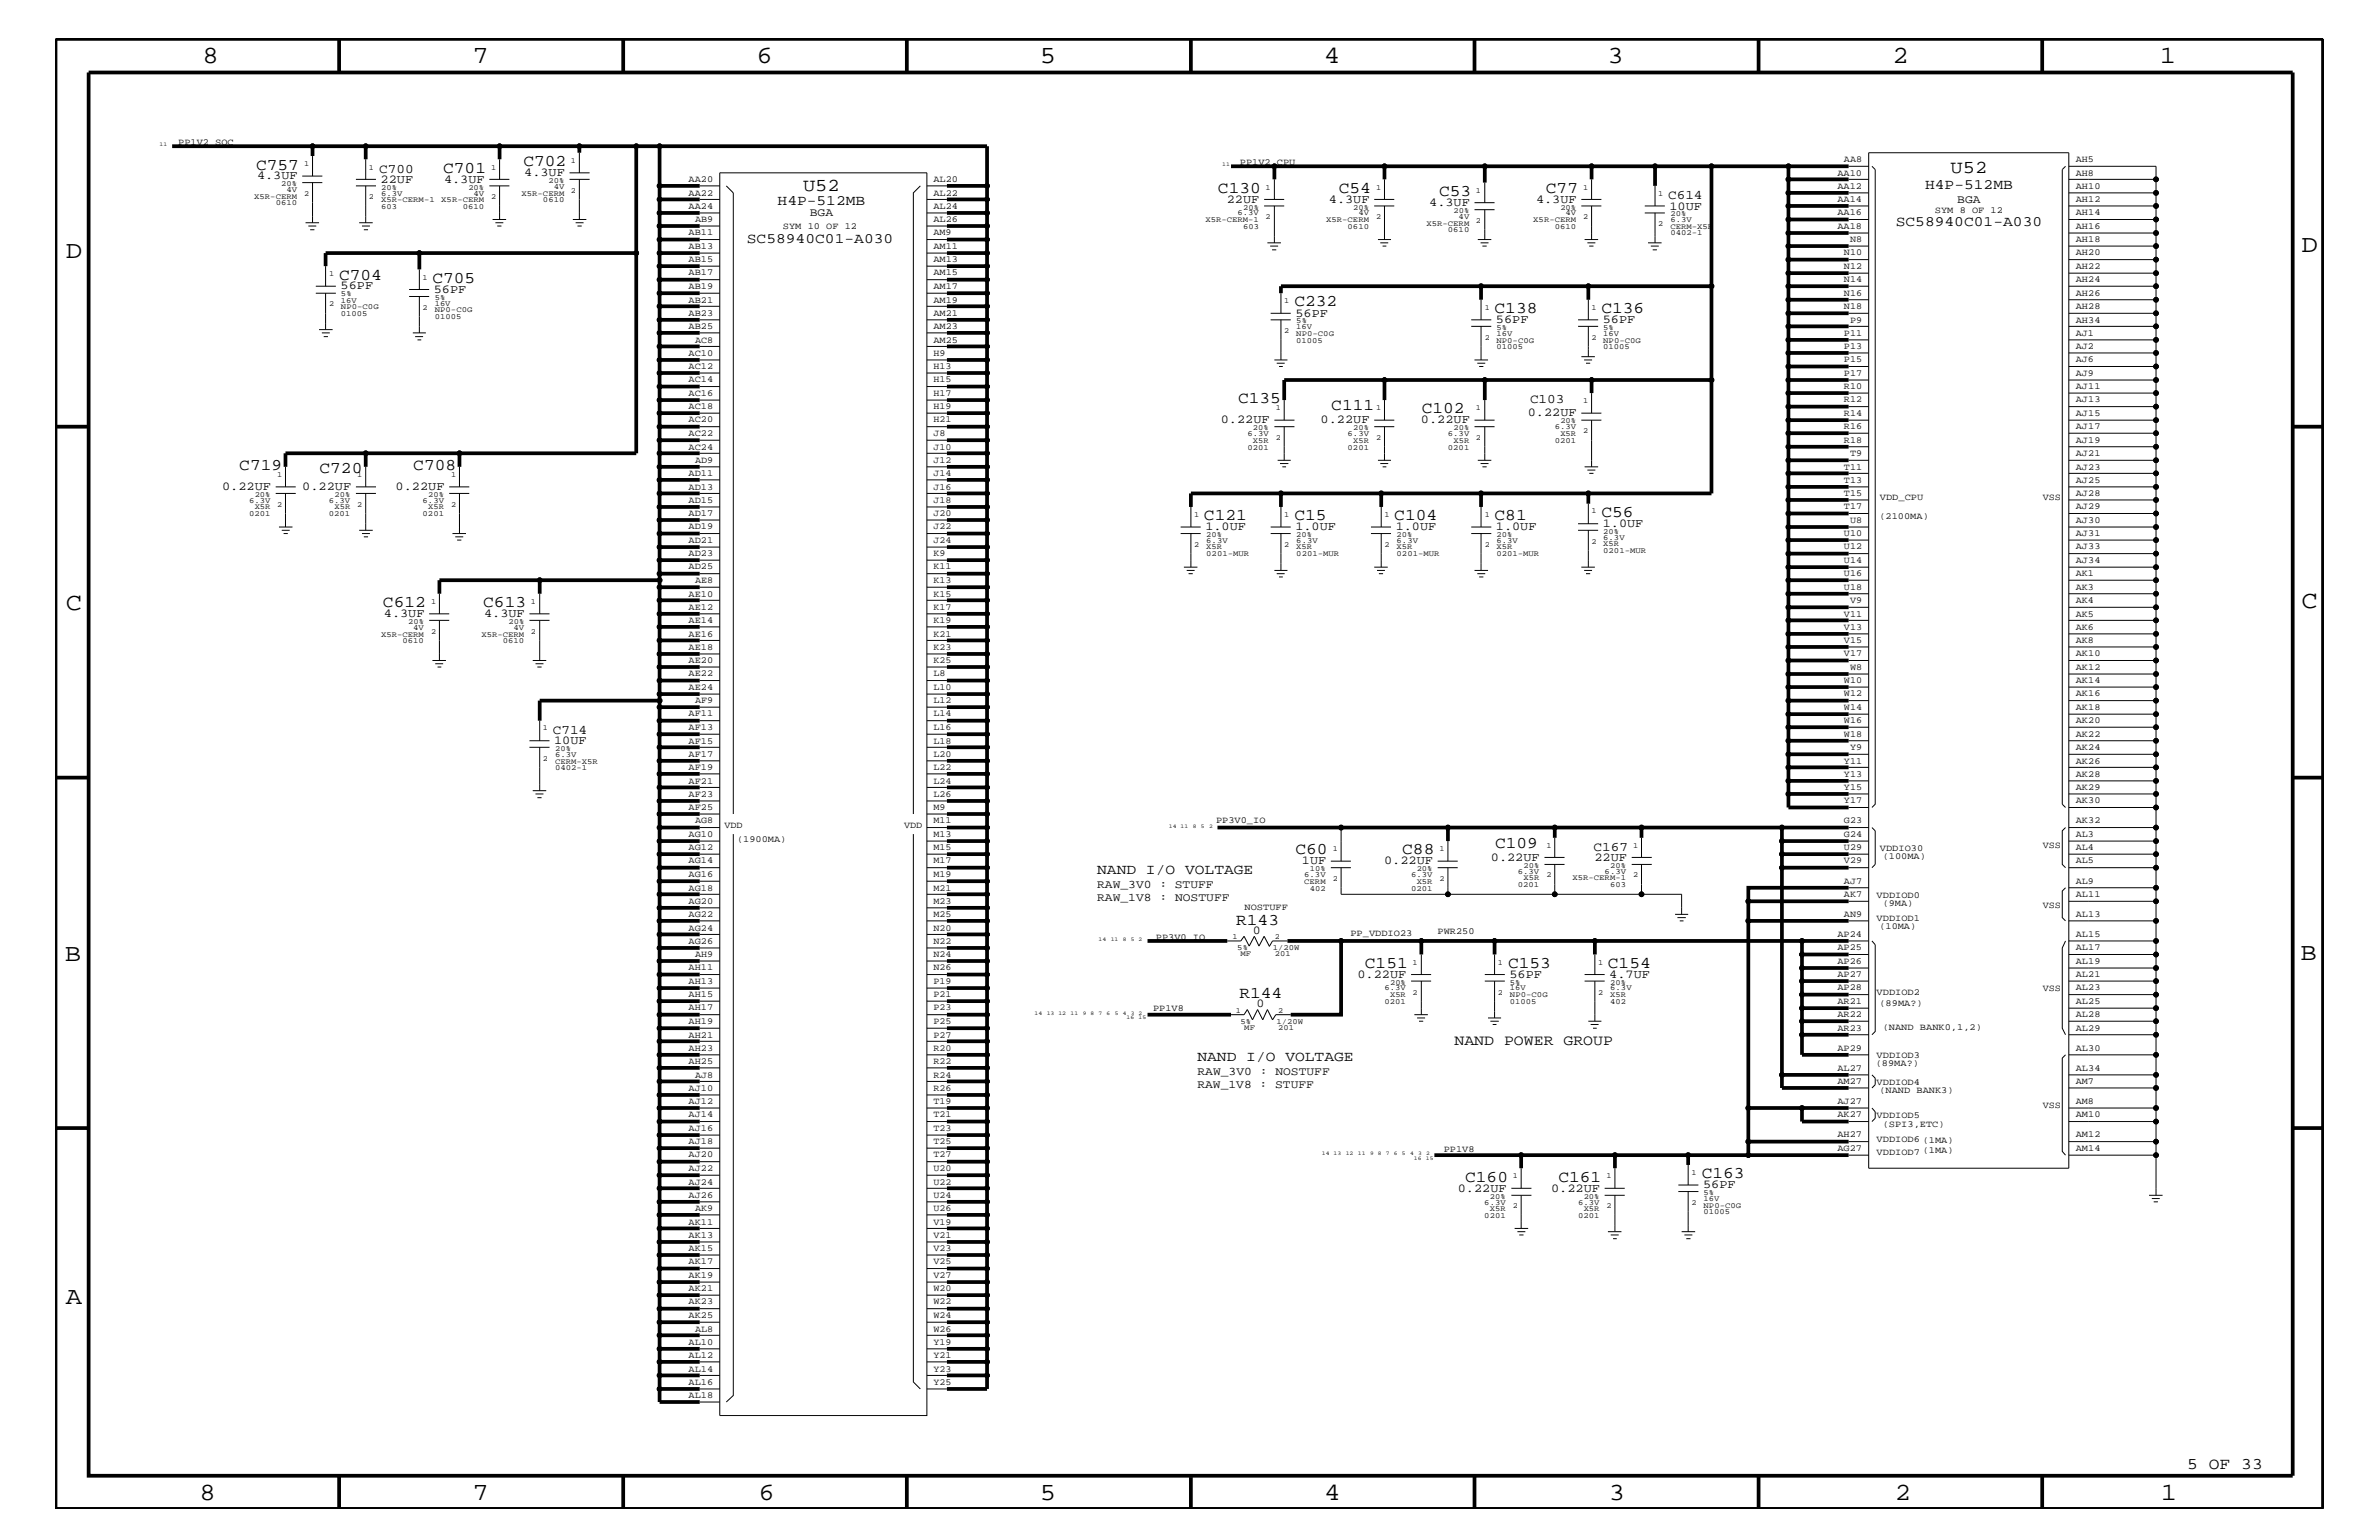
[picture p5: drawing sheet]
<svg xmlns="http://www.w3.org/2000/svg" width="432mm" height="279mm" viewBox="0 0 432 279" stroke-linecap="round" stroke-linejoin="round" font-family="sans-serif">
<defs><g id="words">
<g font-size="4.5">
<text x="36.7" y="11.5">8</text>
<text x="85.8" y="11.5">7</text>
<text x="137.3" y="11.5">6</text>
<text x="188.7" y="11.5">5</text>
<text x="240.3" y="11.5">4</text>
<text x="291.8" y="11.5">3</text>
<text x="343.5" y="11.5">2</text>
<text x="392" y="11.5">1</text>
<text x="11.9" y="46.8">D</text>
<text x="417.7" y="45.7">D</text>
<text x="11.9" y="110.6">C</text>
<text x="417.7" y="110.3">C</text>
<text x="11.8" y="174.3">B</text>
<text x="417.6" y="174.2">B</text>
<text x="11.9" y="236.7">A</text>
<text x="36.2" y="272.1">8</text>
<text x="85.8" y="272.1">7</text>
<text x="137.7" y="272.1">6</text>
<text x="188.7" y="272.1">5</text>
<text x="240.4" y="272.1">4</text>
<text x="292" y="272.1">3</text>
<text x="343.9" y="272.1">2</text>
<text x="392.2" y="272.1">1</text>
</g>
<g font-size="3.3">
<text x="145.8" y="34.7">U52</text>
<text x="354" y="31.4">U52</text>
</g>
<g font-size="3">
<text x="46.5" y="30.8">C757</text>
<text x="80.4" y="31.4">C701</text>
<text x="95" y="30.2">C702</text>
<text x="221.1" y="35">C130</text>
<text x="243" y="35">C54</text>
<text x="261.2" y="35.6">C53</text>
<text x="280.6" y="35">C77</text>
<text x="61.6" y="50.7">C704</text>
<text x="78.5" y="51.3">C705</text>
<text x="235" y="55.6">C232</text>
<text x="271.3" y="56.8">C138</text>
<text x="290.7" y="56.8">C136</text>
<text x="224.7" y="73.2">C135</text>
<text x="241.6" y="74.4">C111</text>
<text x="258.1" y="75">C102</text>
<text x="43.4" y="85.3">C719</text>
<text x="58" y="85.9">C720</text>
<text x="75" y="85.3">C708</text>
<text x="218.5" y="94.3">C121</text>
<text x="235" y="94.3">C15</text>
<text x="253.1" y="94.3">C104</text>
<text x="271.3" y="94.3">C81</text>
<text x="290.7" y="93.8">C56</text>
<text x="69.5" y="110.2">C612</text>
<text x="87.7" y="110.2">C613</text>
<text x="235.1" y="155">C60</text>
<text x="254.5" y="155">C88</text>
<text x="271.4" y="153.8">C109</text>
<text x="224.4" y="167.8">R143</text>
<text x="247.7" y="175.6">C151</text>
<text x="273.7" y="175.6">C153</text>
<text x="291.8" y="175.6">C154</text>
<text x="225" y="181">R144</text>
<text x="265.9" y="214.4">C160</text>
<text x="282.9" y="214.4">C161</text>
<text x="308.9" y="213.8">C163</text>
<text x="397" y="266.5">5 OF 33</text>
</g>
<text font-size="2.7" x="264" y="189.5">NAND POWER GROUP</text>
<g font-size="2.6">
<text x="349.4" y="34.3">H4P-512MB</text>
<text x="141.1" y="37.2">H4P-512MB</text>
<text x="344.1" y="41">SC58940C01-A030</text>
<text x="135.6" y="44.1">SC58940C01-A030</text>
<text x="199.1" y="158.6">NAND I/O VOLTAGE</text>
<text x="217.3" y="192.6">NAND I/O VOLTAGE</text>
</g>
<g font-size="2.4">
<text x="68.8" y="31.4">C700</text>
<text x="302.8" y="36.2">C614</text>
<text x="277.7" y="73.2">C103</text>
<text x="100.3" y="133.2">C714</text>
<text x="289.2" y="154.4">C167</text>
</g>
<g font-size="2.2">
<text x="46.7" y="32.5">4.3UF</text>
<text x="69.1" y="33.1">22UF</text>
<text x="80.6" y="33.1">4.3UF</text>
<text x="95.2" y="31.9">4.3UF</text>
<text x="222.7" y="36.8">22UF</text>
<text x="241.2" y="36.8">4.3UF</text>
<text x="259.4" y="37.4">4.3UF</text>
<text x="278.8" y="36.8">4.3UF</text>
<text x="303" y="38">10UF</text>
<text x="61.8" y="52.5">56PF</text>
<text x="78.7" y="53.2">56PF</text>
<text x="235.1" y="57.4">56PF</text>
<text x="271.5" y="58.6">56PF</text>
<text x="290.9" y="58.6">56PF</text>
<text x="221.6" y="76.8">0.22UF</text>
<text x="239.7" y="76.8">0.22UF</text>
<text x="257.9" y="76.8">0.22UF</text>
<text x="277.3" y="75.6">0.22UF</text>
<text x="40.3" y="88.9">0.22UF</text>
<text x="54.9" y="88.9">0.22UF</text>
<text x="71.8" y="88.9">0.22UF</text>
<text x="290.9" y="95.6">1.0UF</text>
<text x="218.8" y="96.2">1.0UF</text>
<text x="235.1" y="96.2">1.0UF</text>
<text x="253.3" y="96.2">1.0UF</text>
<text x="271.5" y="96.2">1.0UF</text>
<text x="69.7" y="112">4.3UF</text>
<text x="87.9" y="112">4.3UF</text>
<text x="100.6" y="135">10UF</text>
<text x="236.3" y="156.8">1UF</text>
<text x="251.2" y="156.8">0.22UF</text>
<text x="270.6" y="156.2">0.22UF</text>
<text x="289.4" y="156.2">22UF</text>
<text x="227.4" y="169.4">0</text>
<text x="246.4" y="177.4">0.22UF</text>
<text x="274" y="177.4">56PF</text>
<text x="292.1" y="177.4">4.7UF</text>
<text x="228" y="182.7">0</text>
<text x="309.1" y="215.6">56PF</text>
<text x="264.6" y="216.2">0.22UF</text>
<text x="281.5" y="216.2">0.22UF</text>
</g>
<g font-size="2.1">
<text x="147" y="39.1">BGA</text>
<text x="355.3" y="36.8">BGA</text>
<text x="199.1" y="161.1">RAW_3V0 : STUFF</text>
<text x="199.1" y="163.5">RAW_1V8 : NOSTUFF</text>
<text x="217.3" y="195">RAW_3V0 : NOSTUFF</text>
<text x="217.3" y="197.4">RAW_1V8 : STUFF</text>
</g>
<g font-size="1.7">
<text x="32.3" y="26.3">PP1V2_SOC</text>
<text x="225" y="29.9">PP1V2_CPU</text>
<text x="334.7" y="29.4">AA8</text>
<text x="376.8" y="29.4">AH5</text>
<text x="125" y="33">AA20</text>
<text x="125" y="35.5">AA22</text>
<text x="169.4" y="33">AL20</text>
<text x="169.4" y="35.5">AL22</text>
<text x="333.5" y="31.9">AA10</text>
<text x="333.5" y="34.2">AA12</text>
<text x="376.8" y="31.9">AH8</text>
<text x="376.8" y="34.2">AH10</text>
<text x="125" y="37.9">AA24</text>
<text x="126.2" y="40.3">AB9</text>
<text x="142.1" y="41.6">SYM 10 OF 12</text>
<text x="169.4" y="37.9">AL24</text>
<text x="169.4" y="40.3">AL26</text>
<text x="333.5" y="36.7">AA14</text>
<text x="333.5" y="39.1">AA16</text>
<text x="333.5" y="41.5">AA18</text>
<text x="351.2" y="38.6">SYM 8 OF 12</text>
<text x="376.8" y="36.7">AH12</text>
<text x="376.8" y="39.1">AH14</text>
<text x="376.8" y="41.5">AH16</text>
<text x="125" y="42.7">AB11</text>
<text x="125" y="45.2">AB13</text>
<text x="125" y="47.6">AB15</text>
<text x="169.4" y="42.7">AM9</text>
<text x="169.4" y="45.2">AM11</text>
<text x="169.4" y="47.6">AM13</text>
<text x="334.7" y="46.3">N10</text>
<text x="335.8" y="44">N8</text>
<text x="376.8" y="44">AH18</text>
<text x="376.8" y="46.3">AH20</text>
<text x="125" y="50">AB17</text>
<text x="125" y="52.4">AB19</text>
<text x="169.4" y="50">AM15</text>
<text x="169.4" y="52.4">AM17</text>
<text x="334.7" y="53.6">N16</text>
<text x="334.7" y="48.8">N12</text>
<text x="334.7" y="51.3">N14</text>
<text x="376.8" y="48.8">AH22</text>
<text x="376.8" y="51.3">AH24</text>
<text x="376.8" y="53.6">AH26</text>
<text x="125" y="57.3">AB23</text>
<text x="125" y="59.7">AB25</text>
<text x="125" y="54.9">AB21</text>
<text x="169.4" y="54.9">AM19</text>
<text x="169.4" y="57.3">AM21</text>
<text x="169.4" y="59.7">AM23</text>
<text x="334.7" y="56.1">N18</text>
<text x="335.8" y="58.5">P9</text>
<text x="376.8" y="56.1">AH28</text>
<text x="376.8" y="58.5">AH34</text>
<text x="125" y="64.5">AC10</text>
<text x="126.2" y="62.2">AC8</text>
<text x="169.4" y="64.5">H9</text>
<text x="169.4" y="62.2">AM25</text>
<text x="334.7" y="60.9">P11</text>
<text x="334.7" y="63.4">P13</text>
<text x="334.7" y="65.7">P15</text>
<text x="376.8" y="60.9">AJ1</text>
<text x="376.8" y="63.4">AJ2</text>
<text x="376.8" y="65.7">AJ6</text>
<text x="125" y="67">AC12</text>
<text x="125" y="69.4">AC14</text>
<text x="125" y="71.8">AC16</text>
<text x="169.4" y="67">H13</text>
<text x="169.4" y="69.4">H15</text>
<text x="169.4" y="71.8">H17</text>
<text x="334.7" y="68.2">P17</text>
<text x="334.7" y="70.6">R10</text>
<text x="376.8" y="70.6">AJ11</text>
<text x="376.8" y="68.2">AJ9</text>
<text x="125" y="74.3">AC18</text>
<text x="125" y="76.7">AC20</text>
<text x="169.4" y="74.3">H19</text>
<text x="169.4" y="76.7">H21</text>
<text x="334.7" y="73">R12</text>
<text x="334.7" y="75.5">R14</text>
<text x="334.7" y="77.9">R16</text>
<text x="376.8" y="73">AJ13</text>
<text x="376.8" y="75.5">AJ15</text>
<text x="376.8" y="77.9">AJ17</text>
<text x="125" y="79.1">AC22</text>
<text x="125" y="81.6">AC24</text>
<text x="126.2" y="83.9">AD9</text>
<text x="169.4" y="79.1">J8</text>
<text x="169.4" y="81.6">J10</text>
<text x="169.4" y="83.9">J12</text>
<text x="334.7" y="80.3">R18</text>
<text x="335.8" y="82.7">T9</text>
<text x="376.8" y="80.3">AJ19</text>
<text x="376.8" y="82.7">AJ21</text>
<text x="125" y="86.4">AD11</text>
<text x="125" y="88.8">AD13</text>
<text x="169.4" y="86.4">J14</text>
<text x="169.4" y="88.8">J16</text>
<text x="334.7" y="85.2">T11</text>
<text x="334.7" y="87.6">T13</text>
<text x="376.8" y="85.2">AJ23</text>
<text x="376.8" y="87.6">AJ25</text>
<text x="125" y="91.2">AD15</text>
<text x="125" y="93.7">AD17</text>
<text x="169.4" y="91.2">J18</text>
<text x="169.4" y="93.7">J20</text>
<text x="334.7" y="90">T15</text>
<text x="334.7" y="92.4">T17</text>
<text x="335.8" y="94.9">U8</text>
<text x="341.1" y="94.1">(2100MA)</text>
<text x="341.2" y="90.7">VDD_CPU</text>
<text x="370.8" y="90.7">VSS</text>
<text x="376.8" y="90">AJ28</text>
<text x="376.8" y="92.4">AJ29</text>
<text x="376.8" y="94.9">AJ30</text>
<text x="125" y="96">AD19</text>
<text x="125" y="98.5">AD21</text>
<text x="125" y="101">AD23</text>
<text x="169.4" y="96">J22</text>
<text x="169.4" y="98.5">J24</text>
<text x="169.4" y="101">K9</text>
<text x="334.7" y="97.3">U10</text>
<text x="334.7" y="99.7">U12</text>
<text x="376.8" y="97.3">AJ31</text>
<text x="376.8" y="99.7">AJ33</text>
<text x="125" y="103.3">AD25</text>
<text x="126.2" y="105.8">AE8</text>
<text x="169.4" y="103.3">K11</text>
<text x="169.4" y="105.8">K13</text>
<text x="334.7" y="102.1">U14</text>
<text x="334.7" y="104.6">U16</text>
<text x="334.7" y="107">U18</text>
<text x="376.8" y="102.1">AJ34</text>
<text x="376.8" y="104.6">AK1</text>
<text x="376.8" y="107">AK3</text>
<text x="125" y="108.2">AE10</text>
<text x="125" y="110.6">AE12</text>
<text x="125" y="113.1">AE14</text>
<text x="169.4" y="108.2">K15</text>
<text x="169.4" y="110.6">K17</text>
<text x="169.4" y="113.1">K19</text>
<text x="334.7" y="111.9">V11</text>
<text x="335.8" y="109.4">V9</text>
<text x="376.8" y="109.4">AK4</text>
<text x="376.8" y="111.9">AK5</text>
<text x="125" y="115.5">AE16</text>
<text x="125" y="117.9">AE18</text>
<text x="169.4" y="115.5">K21</text>
<text x="169.4" y="117.9">K23</text>
<text x="334.7" y="114.2">V13</text>
<text x="334.7" y="116.7">V15</text>
<text x="334.7" y="119.1">V17</text>
<text x="376.8" y="119.1">AK10</text>
<text x="376.8" y="114.2">AK6</text>
<text x="376.8" y="116.7">AK8</text>
<text x="125" y="120.3">AE20</text>
<text x="125" y="122.7">AE22</text>
<text x="125" y="125.2">AE24</text>
<text x="169.4" y="120.3">K25</text>
<text x="169.4" y="122.7">L8</text>
<text x="169.4" y="125.2">L10</text>
<text x="334.7" y="124">W10</text>
<text x="335.8" y="121.5">W8</text>
<text x="376.8" y="121.5">AK12</text>
<text x="376.8" y="124">AK14</text>
<text x="125" y="130">AF11</text>
<text x="126.2" y="127.6">AF9</text>
<text x="169.4" y="127.6">L12</text>
<text x="169.4" y="130">L14</text>
<text x="334.7" y="126.4">W12</text>
<text x="334.7" y="128.8">W14</text>
<text x="334.7" y="131.3">W16</text>
<text x="376.8" y="126.4">AK16</text>
<text x="376.8" y="128.8">AK18</text>
<text x="376.8" y="131.3">AK20</text>
<text x="125" y="132.4">AF13</text>
<text x="125" y="134.9">AF15</text>
<text x="125" y="137.3">AF17</text>
<text x="169.4" y="132.4">L16</text>
<text x="169.4" y="134.9">L18</text>
<text x="169.4" y="137.3">L20</text>
<text x="334.7" y="133.6">W18</text>
<text x="335.8" y="136.1">Y9</text>
<text x="376.8" y="133.6">AK22</text>
<text x="376.8" y="136.1">AK24</text>
<text x="125" y="139.7">AF19</text>
<text x="125" y="142.2">AF21</text>
<text x="169.4" y="139.7">L22</text>
<text x="169.4" y="142.2">L24</text>
<text x="334.7" y="138.5">Y11</text>
<text x="334.7" y="140.9">Y13</text>
<text x="334.7" y="143.4">Y15</text>
<text x="376.8" y="138.5">AK26</text>
<text x="376.8" y="140.9">AK28</text>
<text x="376.8" y="143.4">AK29</text>
<text x="125" y="144.6">AF23</text>
<text x="125" y="147">AF25</text>
<text x="126.2" y="149.4">AG8</text>
<text x="169.4" y="144.6">L26</text>
<text x="169.4" y="147">M9</text>
<text x="169.4" y="149.4">M11</text>
<text x="220.7" y="149.3">PP3V0_IO</text>
<text x="334.7" y="145.7">Y17</text>
<text x="334.7" y="149.4">G23</text>
<text x="376.8" y="145.7">AK30</text>
<text x="376.8" y="149.4">AK32</text>
<text x="125" y="151.8">AG10</text>
<text x="125" y="154.3">AG12</text>
<text x="131.5" y="150.1">VDD</text>
<text x="133.8" y="152.9">(1900MA)</text>
<text x="164.1" y="150.1">VDD</text>
<text x="169.4" y="151.8">M13</text>
<text x="169.4" y="154.3">M15</text>
<text x="334.7" y="151.8">G24</text>
<text x="334.7" y="154.3">U29</text>
<text x="341.2" y="154.4">VDDIO30</text>
<text x="341.7" y="155.9">(100MA)</text>
<text x="370.8" y="153.8">VSS</text>
<text x="376.8" y="151.8">AL3</text>
<text x="376.8" y="154.3">AL4</text>
<text x="125" y="156.7">AG14</text>
<text x="125" y="159.1">AG16</text>
<text x="125" y="161.6">AG18</text>
<text x="169.4" y="156.7">M17</text>
<text x="169.4" y="159.1">M19</text>
<text x="169.4" y="161.6">M21</text>
<text x="334.7" y="156.7">V29</text>
<text x="334.7" y="160.3">AJ7</text>
<text x="376.8" y="156.7">AL5</text>
<text x="376.8" y="160.3">AL9</text>
<text x="125" y="163.9">AG20</text>
<text x="125" y="166.4">AG22</text>
<text x="169.4" y="163.9">M23</text>
<text x="169.4" y="166.4">M25</text>
<text x="225.9" y="165">NOSTUFF</text>
<text x="334.7" y="162.8">AK7</text>
<text x="334.7" y="166.4">AN9</text>
<text x="340.6" y="162.8">VDDIOD0</text>
<text x="340.6" y="167.1">VDDIOD1</text>
<text x="341.7" y="164.4">(9MA)</text>
<text x="370.8" y="164.7">VSS</text>
<text x="376.8" y="162.8">AL11</text>
<text x="376.8" y="166.4">AL13</text>
<text x="125" y="168.9">AG24</text>
<text x="125" y="171.2">AG26</text>
<text x="126.2" y="173.7">AH9</text>
<text x="169.4" y="168.9">N20</text>
<text x="169.4" y="171.2">N22</text>
<text x="169.4" y="173.7">N24</text>
<text x="209.8" y="170.5">PP3V0_IO</text>
<text x="245.1" y="169.9">PP_VDDIO23</text>
<text x="260.9" y="169.5">PWR250</text>
<text x="333.5" y="170">AP24</text>
<text x="333.5" y="172.4">AP25</text>
<text x="341.1" y="168.6">(10MA)</text>
<text x="376.8" y="170">AL15</text>
<text x="376.8" y="172.4">AL17</text>
<text x="125" y="176.1">AH11</text>
<text x="125" y="178.5">AH13</text>
<text x="169.4" y="176.1">N26</text>
<text x="169.4" y="178.5">P19</text>
<text x="333.5" y="174.9">AP26</text>
<text x="333.5" y="177.3">AP27</text>
<text x="333.5" y="179.7">AP28</text>
<text x="370.8" y="179.9">VSS</text>
<text x="376.8" y="174.9">AL19</text>
<text x="376.8" y="177.3">AL21</text>
<text x="376.8" y="179.7">AL23</text>
<text x="125" y="181">AH15</text>
<text x="125" y="183.3">AH17</text>
<text x="125" y="185.8">AH19</text>
<text x="169.4" y="181">P21</text>
<text x="169.4" y="183.3">P23</text>
<text x="169.4" y="185.8">P25</text>
<text x="209.3" y="183.5">PP1V8</text>
<text x="333.5" y="182.1">AR21</text>
<text x="333.5" y="184.6">AR22</text>
<text x="340.6" y="180.5">VDDIOD2</text>
<text x="341.1" y="182.6">(89MA?)</text>
<text x="376.8" y="182.1">AL25</text>
<text x="376.8" y="184.6">AL28</text>
<text x="125" y="188.2">AH21</text>
<text x="125" y="190.6">AH23</text>
<text x="169.4" y="188.2">P27</text>
<text x="169.4" y="190.6">R20</text>
<text x="333.5" y="187">AR23</text>
<text x="333.5" y="190.6">AP29</text>
<text x="340.6" y="192">VDDIOD3</text>
<text x="341.7" y="186.8">(NAND BANK0,1,2)</text>
<text x="376.8" y="187">AL29</text>
<text x="376.8" y="190.6">AL30</text>
<text x="125" y="193.1">AH25</text>
<text x="125" y="197.9">AJ10</text>
<text x="126.2" y="195.5">AJ8</text>
<text x="169.4" y="193.1">R22</text>
<text x="169.4" y="195.5">R24</text>
<text x="169.4" y="197.9">R26</text>
<text x="333.5" y="194.3">AL27</text>
<text x="333.5" y="196.7">AM27</text>
<text x="340.4" y="193.5">(89MA?)</text>
<text x="340.6" y="196.8">VDDIOD4</text>
<text x="376.8" y="194.3">AL34</text>
<text x="376.8" y="196.7">AM7</text>
<text x="125" y="200.3">AJ12</text>
<text x="125" y="202.7">AJ14</text>
<text x="169.4" y="200.3">T19</text>
<text x="169.4" y="202.7">T21</text>
<text x="333.5" y="200.3">AJ27</text>
<text x="333.5" y="202.7">AK27</text>
<text x="340.6" y="202.9">VDDIOD5</text>
<text x="341.1" y="198.3">(NAND BANK3)</text>
<text x="370.8" y="201">VSS</text>
<text x="376.8" y="202.7">AM10</text>
<text x="376.8" y="200.3">AM8</text>
<text x="125" y="205.2">AJ16</text>
<text x="125" y="207.6">AJ18</text>
<text x="169.4" y="205.2">T23</text>
<text x="169.4" y="207.6">T25</text>
<text x="262" y="209">PP1V8</text>
<text x="333.5" y="206.4">AH27</text>
<text x="333.5" y="208.8">AG27</text>
<text x="340.6" y="207.1">VDDIOD6 (1MA)</text>
<text x="340.6" y="209.6">VDDIOD7 (1MA)</text>
<text x="341.7" y="204.4">(SPI3,ETC)</text>
<text x="376.8" y="206.4">AM12</text>
<text x="376.8" y="208.8">AM14</text>
<text x="125" y="210">AJ20</text>
<text x="125" y="212.5">AJ22</text>
<text x="125" y="214.9">AJ24</text>
<text x="169.4" y="210">T27</text>
<text x="169.4" y="212.5">U20</text>
<text x="169.4" y="214.9">U22</text>
<text x="125" y="217.3">AJ26</text>
<text x="126.2" y="219.7">AK9</text>
<text x="169.4" y="217.3">U24</text>
<text x="169.4" y="219.7">U26</text>
<text x="125" y="222.2">AK11</text>
<text x="125" y="224.6">AK13</text>
<text x="125" y="227">AK15</text>
<text x="169.4" y="222.2">V19</text>
<text x="169.4" y="224.6">V21</text>
<text x="169.4" y="227">V23</text>
<text x="125" y="229.4">AK17</text>
<text x="125" y="231.8">AK19</text>
<text x="169.4" y="229.4">V25</text>
<text x="169.4" y="231.8">V27</text>
<text x="125" y="234.3">AK21</text>
<text x="125" y="236.7">AK23</text>
<text x="125" y="239.1">AK25</text>
<text x="169.4" y="234.3">W20</text>
<text x="169.4" y="236.7">W22</text>
<text x="169.4" y="239.1">W24</text>
<text x="125" y="244">AL10</text>
<text x="126.2" y="241.6">AL8</text>
<text x="169.4" y="241.6">W26</text>
<text x="169.4" y="244">Y19</text>
<text x="125" y="246.4">AL12</text>
<text x="125" y="248.9">AL14</text>
<text x="125" y="251.2">AL16</text>
<text x="169.4" y="246.4">Y21</text>
<text x="169.4" y="248.9">Y23</text>
<text x="169.4" y="251.2">Y25</text>
<text x="125" y="253.7">AL18</text>
</g>
<g font-size="1.4">
<text x="103.6" y="29.5">1</text>
<text x="51.1" y="33.7">20%</text>
<text x="52" y="34.8">4V</text>
<text x="55.2" y="30.2">1</text>
<text x="55.2" y="35.6">2</text>
<text x="67" y="30.8">1</text>
<text x="69.2" y="34.4">20%</text>
<text x="69.2" y="35.5">6.3V</text>
<text x="85" y="34.4">20%</text>
<text x="85.9" y="35.5">4V</text>
<text x="89.2" y="30.8">1</text>
<text x="94.7" y="35.5">X5R-CERM</text>
<text x="99.6" y="33.1">20%</text>
<text x="100.5" y="34.2">4V</text>
<text x="103.6" y="35">2</text>
<text x="229.7" y="34.4">1</text>
<text x="249.8" y="34.4">1</text>
<text x="267.9" y="35">1</text>
<text x="287.4" y="34.4">1</text>
<text x="301" y="35.6">1</text>
<text x="46.1" y="36.1">X5R-CERM</text>
<text x="50" y="37.3">0610</text>
<text x="67" y="36.2">2</text>
<text x="69.2" y="37.9">603</text>
<text x="69.2" y="36.7">X5R-CERM-1</text>
<text x="80.1" y="36.7">X5R-CERM</text>
<text x="84" y="37.9">0610</text>
<text x="89.2" y="36.2">2</text>
<text x="98.6" y="36.7">0610</text>
<text x="218.8" y="40.3">X5R-CERM-1</text>
<text x="224.6" y="39.1">6.3V</text>
<text x="225.6" y="41.5">603</text>
<text x="225.6" y="38">20%</text>
<text x="229.7" y="39.8">2</text>
<text x="240.7" y="40.3">X5R-CERM</text>
<text x="244.6" y="41.5">0610</text>
<text x="245.6" y="38">20%</text>
<text x="246.5" y="39.1">4V</text>
<text x="249.8" y="39.8">2</text>
<text x="258.9" y="40.9">X5R-CERM</text>
<text x="263.8" y="38.6">20%</text>
<text x="264.8" y="39.7">4V</text>
<text x="267.9" y="40.4">2</text>
<text x="278.3" y="40.3">X5R-CERM</text>
<text x="282.2" y="41.5">0610</text>
<text x="283.2" y="38">20%</text>
<text x="284.1" y="39.1">4V</text>
<text x="287.4" y="39.8">2</text>
<text x="301" y="41">2</text>
<text x="303.2" y="39.2">20%</text>
<text x="303.2" y="41.5">CERM-X5R</text>
<text x="303.2" y="40.3">6.3V</text>
<text x="262.8" y="42.1">0610</text>
<text x="303.2" y="42.7">0402-1</text>
<text x="59.8" y="50.2">1</text>
<text x="61.9" y="53.8">5%</text>
<text x="76.7" y="50.7">1</text>
<text x="59.8" y="55.6">2</text>
<text x="61.9" y="54.9">16V</text>
<text x="61.9" y="56.1">NP0-C0G</text>
<text x="61.9" y="57.3">01005</text>
<text x="76.7" y="56.2">2</text>
<text x="78.9" y="55.5">16V</text>
<text x="78.9" y="57.9">01005</text>
<text x="78.9" y="54.4">5%</text>
<text x="78.9" y="56.7">NP0-C0G</text>
<text x="233.1" y="55">1</text>
<text x="235.3" y="58.6">5%</text>
<text x="235.3" y="59.7">16V</text>
<text x="269.5" y="56.2">1</text>
<text x="271.6" y="59.8">5%</text>
<text x="288.9" y="56.2">1</text>
<text x="291" y="59.8">5%</text>
<text x="233.1" y="60.4">2</text>
<text x="235.3" y="60.9">NP0-C0G</text>
<text x="235.3" y="62.2">01005</text>
<text x="269.5" y="61.7">2</text>
<text x="271.6" y="63.4">01005</text>
<text x="271.6" y="62.2">NP0-C0G</text>
<text x="271.6" y="60.9">16V</text>
<text x="288.9" y="61.7">2</text>
<text x="291" y="60.9">16V</text>
<text x="291" y="63.4">01005</text>
<text x="291" y="62.2">NP0-C0G</text>
<text x="231.6" y="74.4">1</text>
<text x="249.8" y="74.4">1</text>
<text x="267.9" y="74.4">1</text>
<text x="282.2" y="77.9">6.3V</text>
<text x="283.2" y="76.8">20%</text>
<text x="287.4" y="73.2">1</text>
<text x="226.4" y="79.1">6.3V</text>
<text x="226.4" y="81.6">0201</text>
<text x="227.4" y="78">20%</text>
<text x="227.4" y="80.3">X5R</text>
<text x="231.6" y="79.9">2</text>
<text x="244.6" y="81.6">0201</text>
<text x="244.6" y="79.1">6.3V</text>
<text x="245.6" y="80.3">X5R</text>
<text x="245.6" y="78">20%</text>
<text x="249.8" y="79.9">2</text>
<text x="262.8" y="81.6">0201</text>
<text x="262.8" y="79.1">6.3V</text>
<text x="263.8" y="80.3">X5R</text>
<text x="263.8" y="78">20%</text>
<text x="267.9" y="79.9">2</text>
<text x="282.2" y="80.3">0201</text>
<text x="283.2" y="79.1">X5R</text>
<text x="287.4" y="78.6">2</text>
<text x="50.3" y="86.5">1</text>
<text x="64.9" y="86.5">1</text>
<text x="81.9" y="86.5">1</text>
<text x="45.2" y="93.7">0201</text>
<text x="45.2" y="91.2">6.3V</text>
<text x="46.2" y="92.4">X5R</text>
<text x="46.2" y="90.1">20%</text>
<text x="50.3" y="92">2</text>
<text x="59.7" y="93.7">0201</text>
<text x="59.7" y="91.2">6.3V</text>
<text x="60.7" y="92.4">X5R</text>
<text x="60.7" y="90.1">20%</text>
<text x="64.9" y="92">2</text>
<text x="76.7" y="93.7">0201</text>
<text x="76.7" y="91.2">6.3V</text>
<text x="77.7" y="92.4">X5R</text>
<text x="77.7" y="90.1">20%</text>
<text x="81.9" y="92">2</text>
<text x="216.7" y="93.8">1</text>
<text x="233.1" y="93.8">1</text>
<text x="251.3" y="93.8">1</text>
<text x="269.5" y="93.8">1</text>
<text x="288.9" y="93.2">1</text>
<text x="216.7" y="99.3">2</text>
<text x="218.9" y="99.7">X5R</text>
<text x="218.9" y="97.4">20%</text>
<text x="218.9" y="101">0201-MUR</text>
<text x="218.9" y="98.5">6.3V</text>
<text x="233.1" y="99.3">2</text>
<text x="235.3" y="101">0201-MUR</text>
<text x="235.3" y="98.5">6.3V</text>
<text x="235.3" y="99.7">X5R</text>
<text x="235.3" y="97.4">20%</text>
<text x="251.3" y="99.3">2</text>
<text x="253.5" y="101">0201-MUR</text>
<text x="253.5" y="98.5">6.3V</text>
<text x="253.5" y="97.4">20%</text>
<text x="253.5" y="99.7">X5R</text>
<text x="269.5" y="99.3">2</text>
<text x="271.6" y="101">0201-MUR</text>
<text x="271.6" y="98.5">6.3V</text>
<text x="271.6" y="99.7">X5R</text>
<text x="271.6" y="97.4">20%</text>
<text x="288.9" y="98.7">2</text>
<text x="291" y="99.1">X5R</text>
<text x="291" y="96.8">20%</text>
<text x="291" y="100.4">0201-MUR</text>
<text x="291" y="97.9">6.3V</text>
<text x="74.1" y="113.1">20%</text>
<text x="78.2" y="109.5">1</text>
<text x="92.3" y="113.1">20%</text>
<text x="96.4" y="109.5">1</text>
<text x="69.2" y="115.5">X5R-CERM</text>
<text x="73.1" y="116.7">0610</text>
<text x="75" y="114.2">4V</text>
<text x="78.2" y="115">2</text>
<text x="87.4" y="115.5">X5R-CERM</text>
<text x="91.3" y="116.7">0610</text>
<text x="93.2" y="114.2">4V</text>
<text x="96.4" y="115">2</text>
<text x="98.6" y="132.5">1</text>
<text x="100.8" y="137.3">6.3V</text>
<text x="100.8" y="136.2">20%</text>
<text x="98.6" y="138">2</text>
<text x="100.8" y="139.7">0402-1</text>
<text x="100.8" y="138.5">CERM-X5R</text>
<text x="241.9" y="154.4">1</text>
<text x="261.3" y="154.4">1</text>
<text x="280.7" y="153.8">1</text>
<text x="296.4" y="153.8">1</text>
<text x="236.7" y="160.3">CERM</text>
<text x="236.7" y="159.1">6.3V</text>
<text x="237.7" y="161.6">402</text>
<text x="237.7" y="158">10%</text>
<text x="241.9" y="159.9">2</text>
<text x="256.1" y="161.6">0201</text>
<text x="256.1" y="159.1">6.3V</text>
<text x="257.1" y="160.3">X5R</text>
<text x="257.1" y="158">20%</text>
<text x="261.3" y="159.9">2</text>
<text x="275.5" y="160.9">0201</text>
<text x="275.5" y="158.5">6.3V</text>
<text x="276.5" y="159.7">X5R</text>
<text x="276.5" y="157.4">20%</text>
<text x="280.7" y="159.2">2</text>
<text x="285.4" y="159.7">X5R-CERM-1</text>
<text x="291.3" y="158.5">6.3V</text>
<text x="292.3" y="157.4">20%</text>
<text x="292.3" y="160.9">603</text>
<text x="296.4" y="159.2">2</text>
<text x="223.7" y="170.4">1</text>
<text x="224.6" y="172.3">5%</text>
<text x="225.2" y="173.5">MF</text>
<text x="231" y="172.3">1/20W</text>
<text x="231.4" y="173.5">201</text>
<text x="231.4" y="170.4">2</text>
<text x="251.3" y="179.7">6.3V</text>
<text x="252.3" y="178.7">20%</text>
<text x="256.4" y="175">1</text>
<text x="271.9" y="175">1</text>
<text x="274.1" y="179.7">16V</text>
<text x="274.1" y="178.7">5%</text>
<text x="290.1" y="175">1</text>
<text x="292.3" y="178.7">20%</text>
<text x="292.3" y="179.7">6.3V</text>
<text x="224.3" y="183.8">1</text>
<text x="225.2" y="185.7">5%</text>
<text x="231.7" y="185.7">1/20W</text>
<text x="232" y="183.8">2</text>
<text x="251.3" y="182.1">0201</text>
<text x="252.3" y="181">X5R</text>
<text x="256.4" y="180.5">2</text>
<text x="271.9" y="180.5">2</text>
<text x="274.1" y="181">NP0-C0G</text>
<text x="274.1" y="182.1">01005</text>
<text x="290.1" y="180.5">2</text>
<text x="292.3" y="181">X5R</text>
<text x="292.3" y="182.1">402</text>
<text x="225.8" y="186.9">MF</text>
<text x="232" y="186.9">201</text>
<text x="274.6" y="213.8">1</text>
<text x="291.6" y="213.8">1</text>
<text x="307" y="213.2">1</text>
<text x="269.4" y="220.9">0201</text>
<text x="269.4" y="218.6">6.3V</text>
<text x="270.4" y="219.7">X5R</text>
<text x="270.4" y="217.5">20%</text>
<text x="274.6" y="219.2">2</text>
<text x="286.4" y="220.9">0201</text>
<text x="286.4" y="218.6">6.3V</text>
<text x="287.4" y="219.7">X5R</text>
<text x="287.4" y="217.5">20%</text>
<text x="291.6" y="219.2">2</text>
<text x="307" y="218.6">2</text>
<text x="309.2" y="219.1">NP0-C0G</text>
<text x="309.2" y="216.9">5%</text>
<text x="309.2" y="220.3">01005</text>
<text x="309.2" y="217.9">16V</text>
</g>
<g font-size="1">
<text x="29" y="26.5">11</text>
<text x="221.8" y="30.2">11</text>
<text x="212.2" y="150.1">14 11</text>
<text x="216.5" y="150.1">8</text>
<text x="217.9" y="150.1">5</text>
<text x="219.5" y="150.1">2</text>
<text x="199.4" y="170.7">14</text>
<text x="201.6" y="170.7">11</text>
<text x="203.8" y="170.7">8</text>
<text x="205.2" y="170.7">5</text>
<text x="206.7" y="170.7">2</text>
<text x="187.8" y="184.1">14</text>
<text x="190" y="184.1">13 12</text>
<text x="194.3" y="184.1">11</text>
<text x="196.5" y="184.1">9</text>
<text x="198" y="184.1">8</text>
<text x="199.4" y="184.1">7</text>
<text x="200.8" y="184.1">6</text>
<text x="202.4" y="184.1">5</text>
<text x="203.8" y="184.1">4</text>
<text x="204.5" y="184.9">16</text>
<text x="205.2" y="184.1">3</text>
<text x="206.7" y="184.9">15</text>
<text x="206.7" y="184.1">2</text>
<text x="239.9" y="209.6">14 13</text>
<text x="244.3" y="209.6">12</text>
<text x="246.5" y="209.6">11</text>
<text x="248.7" y="209.6">9</text>
<text x="250.1" y="209.6">8</text>
<text x="251.5" y="209.6">7</text>
<text x="253" y="209.6">6</text>
<text x="254.4" y="209.6">5</text>
<text x="255.9" y="209.6">4</text>
<text x="257.4" y="209.6">3</text>
<text x="258.8" y="209.6">2</text>
<text x="256.6" y="210.4">16</text>
<text x="258.8" y="210.4">15</text>
</g>
</g></defs>
<g fill="none" stroke="#000" stroke-width=".18">
<path d="M54.9 33.1h3.6M54.9 31.9h3.6M56.7 28.3v3.6M56.7 33.1v7.3M64.6 33.7h3.6M64.6 32.5h3.6M66.4 28.9v3.6M66.4 33.7v6.7M88.8 33.7h3.7M88.8 32.5h3.7M89.4 39.8h2.5M90.7 28.9v3.6"/>
<path d="M90.7 33.7v6.1M103.4 32.5h3.6M103.4 31.4h3.6M104 39.8h2.4M105.2 27.7v3.7M105.2 32.5v7.3M127 36.2h3.6M127 33.7h3.6M127 38.6h3.6M130.6 31.4h37.6v225.4h-37.6zM131.8 33.7l1.3 1.3v112.7M167 33.7l-1.2 1.3v112.7"/>
<path d="M168.2 36.2h3.7M168.2 33.7h3.7M168.2 38.6h3.7M229.4 37.4h3.7M229.4 36.2h3.7M231.3 32.5v3.7M231.3 37.4v6.7M249.4 37.4h3.7M249.4 36.2h3.7M251.3 32.5v3.7M251.3 37.4v6.1M267.6 38h3.7"/>
<path d="M267.6 36.8h3.7M269.5 33.1v3.7M269.5 38v5.5M287 37.4h3.7M287 36.2h3.7M288.9 32.5v3.7M288.9 37.4v6.1M298.5 37.4h3.7M298.5 38.6h3.7M300.4 33.7v3.7M300.4 38.6v5.5M335.5 37.4h3.7"/>
<path d="M335.5 32.5h3.7M335.5 39.8h3.7M335.5 35h3.7M335.5 30.2h3.7M339.2 27.7h36.3v184.2h-36.3zM339.8 30.2l.6 .6v115.1l-.6 .6M374.9 30.2l-.6 .6v115.1l.6 .6M375.5 39.8h15.8v4.8M375.5 37.4h15.8M375.5 30.2h15.8v9.6M375.5 32.5h15.8M375.5 35h15.8"/>
<path d="M55.5 40.4h2.4M56 41h1.4M56.3 41.7h.8M57.3 53.2h3.7M57.3 51.9h3.7M57.9 59.8h2.5M59.1 48.3v3.6M59.1 53.2v6.6M65.2 40.4h2.4M65.7 41h1.4M66 41.7h.8M74.3 53.8h3.6"/>
<path d="M74.3 52.5h3.6M76.1 48.9v3.6M76.1 53.8v6.6M89.9 40.4h1.5M90.3 41h.7M104.5 40.4h1.4M104.8 41h.8M127 43.5h3.6M127 53.2h3.6M127 58h3.6M127 41h3.6M127 55.6h3.6"/>
<path d="M127 50.7h3.6M127 48.3h3.6M127 45.9h3.6M168.2 43.5h3.7M168.2 53.2h3.7M168.2 58h3.7M168.2 41h3.7M168.2 55.6h3.7M168.2 50.7h3.7M168.2 48.3h3.7M168.2 45.9h3.7M230 44.1h2.5"/>
<path d="M230.5 44.6h1.5M230.6 58h3.7M230.6 56.8h3.7M230.9 45.3h.7M232.5 53.2v3.6M232.5 58v7.3M250.1 43.5h2.4M250.5 44.1h1.5M251 44.6h.6M267 58h3.7M267 59.2h3.7M268.2 43.5h2.5"/>
<path d="M268.7 44.1h1.5M268.8 54.4v3.6M268.8 59.2v6.1M269.1 44.6h.7M286.4 58h3.7M286.4 59.2h3.7M287.6 43.5h2.5M288.1 44.1h1.5M288.3 54.4v3.6M288.3 59.2v5.5M288.5 44.6h.7M299.1 44.1h2.5"/>
<path d="M299.6 44.6h1.5M300 45.3h.7M335.5 44.6h3.7M335.5 51.9h3.7M335.5 56.8h3.7M335.5 59.2h3.7M335.5 42.3h3.7M335.5 47.1h3.7M335.5 49.6h3.7M335.5 54.4h3.7M375.5 44.6h15.8M375.5 51.9h15.8"/>
<path d="M375.5 56.8h15.8M375.5 59.2h15.8M375.5 42.3h15.8M375.5 47.1h15.8M375.5 49.6h15.8M375.5 54.4h15.8M391.3 44.6v17.1M58.4 60.4h1.5M58.8 61.1h.7M74.9 60.4h2.4M75.4 61.1h1.4M75.8 61.7h.7"/>
<path d="M127 77.4h3.6M127 65.3h3.6M127 75h3.6M127 60.4h3.6M127 79.9h3.6M127 72.6h3.6M127 70.1h3.6M127 67.7h3.6M127 62.9h3.6M168.2 77.4h3.7M168.2 65.3h3.7M168.2 75h3.7"/>
<path d="M168.2 60.4h3.7M168.2 79.9h3.7M168.2 72.6h3.7M168.2 70.1h3.7M168.2 67.7h3.7M168.2 62.9h3.7M231.3 77.4h3.7M231.3 76.2h3.7M231.3 65.3h2.4M231.7 65.9h1.5M232.2 66.5h.6M233.1 72.6v3.6"/>
<path d="M233.1 77.4v6.1M249.4 77.4h3.7M249.4 76.2h3.7M251.3 72.6v3.6M251.3 77.4v6.1M267.6 77.4h3.7M267.6 76.2h3.7M267.6 65.3h2.5M268.1 65.9h1.5M268.5 66.5h.7M269.5 72.6v3.6M269.5 77.4v6.1"/>
<path d="M287 76.2h3.7M287 75h3.7M287 64.7h2.5M287.5 65.3h1.5M287.9 65.9h.7M288.9 71.3v3.7M288.9 76.2v8.5M335.5 76.2h3.7M335.5 66.5h3.7M335.5 61.7h3.7M335.5 73.8h3.7M335.5 71.3h3.7"/>
<path d="M335.5 68.9h3.7M335.5 64h3.7M335.5 78.6h3.7M375.5 78.6h15.8v2.5h-15.8M375.5 76.2h15.8v2.4M375.5 68.9h15.8v2.4M375.5 61.7h15.8v4.8M375.5 66.5h15.8M375.5 73.8h15.8M375.5 71.3h15.8M375.5 64h15.8M391.3 66.5v2.4"/>
<path d="M391.3 71.3v4.9M50 89.5h3.7M50 88.3h3.7M50.6 95.6h2.5M51.1 96.2h1.5M51.5 96.8h.7M51.8 84.7v3.6M51.8 89.5v6.1M64.6 89.5h3.6M64.6 88.3h3.6M65.2 96.2h2.4M65.7 96.8h1.4"/>
<path d="M66 97.4h.8M66.4 84.7v3.6M66.4 89.5v6.7M81.5 89.5h3.7M81.5 88.3h3.7M82.1 96.8h2.5M82.6 97.4h1.5M83 98h.7M83.4 84.7v3.6M83.4 89.5v7.3M127 96.8h3.6M127 89.5h3.6"/>
<path d="M127 99.3h3.6M127 92h3.6M127 94.3h3.6M127 87.1h3.6M127 84.7h3.6M127 82.2h3.6M168.2 96.8h3.7M168.2 89.5h3.7M168.2 99.3h3.7M168.2 92h3.7M168.2 94.3h3.7M168.2 87.1h3.7"/>
<path d="M168.2 84.7h3.7M168.2 82.2h3.7M214.3 96.8h3.6M214.3 95.6h3.6M216.2 92v3.6M216.2 96.8v6.1M230.6 96.8h3.7M230.6 95.6h3.7M231.9 83.5h2.4M232.3 84.1h1.5M232.5 92v3.6M232.5 96.8v6.7"/>
<path d="M232.7 84.7h.7M248.8 96.8h3.7M248.8 95.6h3.7M250.1 83.5h2.4M250.5 84.1h1.5M250.7 92v3.6M250.7 96.8v6.1M251 84.7h.6M267 96.8h3.7M267 95.6h3.7M268.2 83.5h2.5M268.7 84.1h1.5"/>
<path d="M268.8 92v3.6M268.8 96.8v6.7M269.1 84.7h.7M286.4 96.2h3.7M286.4 95h3.7M287.6 84.7h2.5M288.1 85.3h1.5M288.3 91.4v3.6M288.3 96.2v6.7M288.5 85.9h.7M335.5 95.6h3.7M335.5 88.3h3.7"/>
<path d="M335.5 93.2h3.7M335.5 90.7h3.7M335.5 85.9h3.7M335.5 83.5h3.7M335.5 81.1h3.7M335.5 98h3.7M375.5 95.6h15.8v4.8M375.5 90.7h15.8v2.5h-15.8M375.5 85.9h15.8v2.4M375.5 83.5h15.8v2.4M375.5 88.3h15.8M375.5 98h15.8"/>
<path d="M391.3 81.1v2.4M391.3 88.3v2.4M391.3 93.2v2.4M77.9 112.6h3.6M77.9 111.4h3.6M78.5 119.8h2.4M79.8 107.7v3.7M79.8 112.6v7.2M96.1 112.6h3.6M96.1 111.4h3.6M96.7 119.8h2.4M98 107.7v3.7"/>
<path d="M98 112.6v7.2M127 111.4h3.6M127 118.6h3.6M127 116.2h3.6M127 113.7h3.6M127 108.9h3.6M127 104.1h3.6M127 106.5h3.6M127 101.6h3.6M168.2 111.4h3.7M168.2 118.6h3.7M168.2 116.2h3.7"/>
<path d="M168.2 113.7h3.7M168.2 108.9h3.7M168.2 104.1h3.7M168.2 106.5h3.7M168.2 101.6h3.7M214.9 102.9h2.4M215.4 103.5h1.4M215.7 104.1h.8M231.3 103.5h2.4M231.7 104.1h1.5M232.2 104.7h.6M249.4 102.9h2.5"/>
<path d="M249.9 103.5h1.5M250.3 104.1h.7M267.6 103.5h2.5M268.1 104.1h1.5M268.5 104.7h.7M287 102.9h2.5M287.5 103.5h1.5M287.9 104.1h.7M335.5 112.6h3.7M335.5 119.8h3.7M335.5 100.4h3.7M335.5 117.4h3.7"/>
<path d="M335.5 115h3.7M335.5 110.2h3.7M335.5 107.7h3.7M335.5 102.9h3.7M335.5 105.3h3.7M375.5 110.2h15.8v4.8M375.5 100.4h15.8v2.5M375.5 112.6h15.8M375.5 119.8h15.8M375.5 117.4h15.8M375.5 115h15.8M375.5 107.7h15.8"/>
<path d="M375.5 102.9h15.8M375.5 105.3h15.8M391.3 102.9v7.3M391.3 115v12.1M79 120.4h1.4M79.4 121h.7M96.1 135.6h3.6M96.1 134.4h3.6M97.2 120.4h1.4M97.5 121h.8M98 130.8v3.6M98 135.6v7.9"/>
<path d="M127 135.6h3.6M127 121h3.6M127 138h3.6M127 133.2h3.6M127 128.3h3.6M127 130.8h3.6M127 125.9h3.6M127 123.5h3.6M168.2 135.6h3.7M168.2 121h3.7M168.2 138h3.7M168.2 133.2h3.7"/>
<path d="M168.2 128.3h3.7M168.2 130.8h3.7M168.2 125.9h3.7M168.2 123.5h3.7M335.5 134.4h3.7M335.5 124.7h3.7M335.5 122.3h3.7M335.5 127.1h3.7M335.5 131.9h3.7M335.5 139.2h3.7M335.5 136.8h3.7M335.5 129.6h3.7"/>
<path d="M375.5 139.2h15.8v4.8M375.5 131.9h15.8v4.9M375.5 129.6h15.8v2.3M375.5 127.1h15.8v2.5M375.5 134.4h15.8M375.5 124.7h15.8M375.5 122.3h15.8M375.5 136.8h15.8M391.3 136.8v2.4M96.7 143.5h2.4M97.2 144h1.4M97.5 144.7h.8"/>
<path d="M127 157.4h3.6M127 159.9h3.6M127 155h3.6M127 152.6h3.6M127 150.1h3.6M127 147.7h3.6M127 142.9h3.6M127 145.3h3.6M127 140.4h3.6M133.1 151.3v101.9l-1.3 1.2M165.8 151.3v99.4l1.2 1.3M168.2 157.4h3.7"/>
<path d="M168.2 159.9h3.7M168.2 155h3.7M168.2 152.6h3.7M168.2 150.1h3.7M168.2 147.7h3.7M168.2 142.9h3.7M168.2 145.3h3.7M168.2 140.4h3.7M241.6 157.4h3.6M241.6 156.2h3.6M243.4 150.1v6.1M243.4 157.4v4.8h19.4"/>
<path d="M260.9 157.4h3.7M260.9 156.2h3.7M262.8 157.4v4.8h19.4M262.8 152.6v3.6M280.3 156.8h3.7M280.3 155.6h3.7M282.2 156.8v5.4h15.7M282.2 152v3.6M296.2 156.8h3.6M296.2 155.6h3.6M297.9 156.8v5.4h7.3v3.7M297.9 152v3.6"/>
<path d="M335.5 157.4h3.7M335.5 155h3.7M335.5 152.6h3.7M335.5 150.1h3.7M335.5 146.5h3.7M335.5 141.7h3.7M335.5 144h3.7M339.8 150.1l.6 .6v6.1l-.6 .6M374.9 150.1l-.6 .6v6.1l.6 .6M375.5 146.5h15.8v6.1M375.5 144h15.8v2.5M375.5 157.4h15.8"/>
<path d="M375.5 155h15.8M375.5 152.6h15.8M375.5 150.1h15.8M375.5 141.7h15.8M391.3 152.6v8.5M127 167.1h3.6M127 176.8h3.6M127 179.3h3.6M127 172h3.6M127 174.4h3.6M127 164.7h3.6M127 169.5h3.6"/>
<path d="M127 162.2h3.6M168.2 167.1h3.7M168.2 176.8h3.7M168.2 179.3h3.7M168.2 172h3.7M168.2 174.4h3.7M168.2 164.7h3.7M168.2 169.5h3.7M168.2 162.2h3.7M222.8 170.7h2.4l.6-.8 .9 1.7 1-1.7 .8 1.7 .9-1.7 1 1.7M233.7 170.7h-2.7l-.6 1M256.1 178h3.7"/>
<path d="M256.1 176.8h3.7M258 173.2v3.6M258 178v6.1M269.5 178h3.6M269.5 176.8h3.6M271.3 173.2v3.6M271.3 178v6.7M287.6 178h3.7M287.6 176.8h3.7M289.5 173.2v3.6M289.5 178v7.3M304 165.9h2.4"/>
<path d="M304.5 166.5h1.5M304.9 167.1h.7M335.5 167.1h3.7M335.5 178h3.7M335.5 170.7h3.7M335.5 175.6h3.7M335.5 173.2h3.7M335.5 163.5h3.7M335.5 161.1h3.7M339.8 170.7l.6 .7v15.7l-.6 .6M374.9 170.7l-.6 1.3v14.5l.6 1.2M374.9 161.1l-.6 .6v4.8l.6 .6"/>
<path d="M375.5 178h15.8v4.9M375.5 175.6h15.8v2.4M375.5 170.7h15.8v4.9M375.5 161.1h15.8v2.4h-15.8M375.5 167.1h15.8M375.5 173.2h15.8M391.3 163.5v7.2M127 186.5h3.6M127 184.1h3.6M127 198.7h3.6M127 196.2h3.6M127 191.4h3.6"/>
<path d="M127 193.7h3.6M127 188.9h3.6M127 181.6h3.6M168.2 186.5h3.7M168.2 184.1h3.7M168.2 198.7h3.7M168.2 196.2h3.7M168.2 191.4h3.7M168.2 193.7h3.7M168.2 188.9h3.7M168.2 181.6h3.7M223.4 184.1h2.4l.6-.9 .9 1.8 1-1.8 .9 1.8 .8-1.8 1 1.8 .6-.9h2.7"/>
<path d="M256.7 184.1h2.5M257.2 184.7h1.5M257.6 185.3h.7M270.1 184.7h2.4M270.5 185.3h1.5M270.9 185.9h.7M288.3 185.3h2.4M288.7 185.9h1.5M289.1 186.5h.7M335.5 185.3h3.7M335.5 191.4h3.7M335.5 180.5h3.7"/>
<path d="M335.5 197.4h3.7M335.5 195h3.7M335.5 182.9h3.7M335.5 187.7h3.7M339.8 195l.6 .6v1.2l-.6 .6M374.9 191.4l-.6 .6v16.9l.6 .7M375.5 197.4h15.8v3.6h-15.8M375.5 182.9h15.8v2.4h-15.8M375.5 191.4h15.8M375.5 180.5h15.8M375.5 195h15.8M375.5 187.7h15.8"/>
<path d="M391.3 185.3v12.1M127 215.6h3.6M127 218h3.6M127 210.8h3.6M127 213.2h3.6M127 208.3h3.6M127 203.5h3.6M127 205.9h3.6M127 201h3.6M168.2 215.6h3.7M168.2 218h3.7M168.2 210.8h3.7"/>
<path d="M168.2 213.2h3.7M168.2 208.3h3.7M168.2 203.5h3.7M168.2 205.9h3.7M168.2 201h3.7M274.3 216.9h3.7M274.3 215.6h3.7M276.1 211.9v3.7M276.1 216.9v6M291.3 216.9h3.6M291.3 215.6h3.6M293.1 211.9v3.7"/>
<path d="M293.1 216.9v6.6M304.6 216.2h3.7M304.6 215h3.7M306.4 211.4v3.6M306.4 216.2v7.3M335.5 203.5h3.7M335.5 201h3.7M335.5 209.6h3.7M335.5 207.1h3.7M339.8 201l.6 .7v1.2l-.6 .6M375.5 209.6h15.8v7.3M375.5 203.5h15.8v3.6h-15.8"/>
<path d="M390.1 216.9h2.4M390.6 217.5h1.4M390.9 218h.8M391.3 201v2.5M391.3 207.1v2.5M127 222.9h3.6M127 239.9h3.6M127 237.4h3.6M127 235h3.6M127 232.6h3.6M127 227.7h3.6M127 230.2h3.6"/>
<path d="M127 225.3h3.6M127 220.4h3.6M168.2 222.9h3.7M168.2 239.9h3.7M168.2 237.4h3.7M168.2 235h3.7M168.2 232.6h3.7M168.2 227.7h3.7M168.2 230.2h3.7M168.2 225.3h3.7M168.2 220.4h3.7M274.9 222.9h2.5"/>
<path d="M275.4 223.5h1.5M275.8 224.1h.7M291.8 223.5h2.5M292.4 224.1h1.4M292.8 224.7h.7M305.2 223.5h2.5M305.7 224.1h1.5M306.1 224.7h.7M127 252h3.6M127 247.1h3.6M127 249.5h3.6M127 244.7h3.6"/>
<path d="M127 242.3h3.6M127 254.4h3.6M168.2 252h3.7M168.2 247.1h3.7M168.2 249.5h3.7M168.2 244.7h3.7M168.2 242.3h3.7"/>
<circle cx="56.7" cy="26.5" r=".42"/>
<circle cx="66.4" cy="26.5" r=".42"/>
<circle cx="90.7" cy="26.5" r=".42"/>
<circle cx="105.2" cy="26.5" r=".42"/>
<circle cx="115.5" cy="26.5" r=".42"/>
<circle cx="119.7" cy="38.6" r=".42"/>
<circle cx="119.7" cy="26.5" r=".42"/>
<circle cx="119.7" cy="33.7" r=".42"/>
<circle cx="119.7" cy="36.2" r=".42"/>
<circle cx="179.2" cy="38.6" r=".42"/>
<circle cx="179.2" cy="33.7" r=".42"/>
<circle cx="179.2" cy="36.2" r=".42"/>
<circle cx="231.3" cy="30.2" r=".42"/>
<circle cx="251.3" cy="30.2" r=".42"/>
<circle cx="269.5" cy="30.2" r=".42"/>
<circle cx="288.9" cy="30.2" r=".42"/>
<circle cx="300.4" cy="30.2" r=".42"/>
<circle cx="310.6" cy="30.2" r=".42"/>
<circle cx="324.6" cy="37.4" r=".42"/>
<circle cx="324.6" cy="30.2" r=".42"/>
<circle cx="324.6" cy="39.8" r=".42"/>
<circle cx="324.6" cy="35" r=".42"/>
<circle cx="324.6" cy="32.5" r=".42"/>
<circle cx="391.3" cy="37.4" r=".42"/>
<circle cx="391.3" cy="39.8" r=".42"/>
<circle cx="391.3" cy="35" r=".42"/>
<circle cx="391.3" cy="32.5" r=".42"/>
<circle cx="76.1" cy="45.9" r=".42"/>
<circle cx="115.5" cy="45.9" r=".42"/>
<circle cx="119.7" cy="58" r=".42"/>
<circle cx="119.7" cy="55.6" r=".42"/>
<circle cx="119.7" cy="48.3" r=".42"/>
<circle cx="119.7" cy="45.9" r=".42"/>
<circle cx="119.7" cy="43.5" r=".42"/>
<circle cx="119.7" cy="53.2" r=".42"/>
<circle cx="119.7" cy="41" r=".42"/>
<circle cx="119.7" cy="50.7" r=".42"/>
<circle cx="179.2" cy="58" r=".42"/>
<circle cx="179.2" cy="55.6" r=".42"/>
<circle cx="179.2" cy="48.3" r=".42"/>
<circle cx="179.2" cy="41" r=".42"/>
<circle cx="179.2" cy="50.7" r=".42"/>
<circle cx="179.2" cy="53.2" r=".42"/>
<circle cx="179.2" cy="43.5" r=".42"/>
<circle cx="179.2" cy="45.9" r=".42"/>
<circle cx="268.8" cy="51.9" r=".42"/>
<circle cx="288.3" cy="51.9" r=".42"/>
<circle cx="310.6" cy="51.9" r=".42"/>
<circle cx="324.6" cy="49.6" r=".42"/>
<circle cx="324.6" cy="56.8" r=".42"/>
<circle cx="324.6" cy="47.1" r=".42"/>
<circle cx="324.6" cy="51.9" r=".42"/>
<circle cx="324.6" cy="54.4" r=".42"/>
<circle cx="324.6" cy="59.2" r=".42"/>
<circle cx="324.6" cy="42.3" r=".42"/>
<circle cx="324.6" cy="44.6" r=".42"/>
<circle cx="391.3" cy="56.8" r=".42"/>
<circle cx="391.3" cy="49.6" r=".42"/>
<circle cx="391.3" cy="47.1" r=".42"/>
<circle cx="391.3" cy="59.2" r=".42"/>
<circle cx="391.3" cy="51.9" r=".42"/>
<circle cx="391.3" cy="54.4" r=".42"/>
<circle cx="391.3" cy="42.3" r=".42"/>
<circle cx="391.3" cy="44.6" r=".42"/>
<circle cx="119.7" cy="75" r=".42"/>
<circle cx="119.7" cy="65.3" r=".42"/>
<circle cx="119.7" cy="60.4" r=".42"/>
<circle cx="119.7" cy="67.7" r=".42"/>
<circle cx="119.7" cy="77.4" r=".42"/>
<circle cx="119.7" cy="79.9" r=".42"/>
<circle cx="119.7" cy="72.6" r=".42"/>
<circle cx="119.7" cy="62.9" r=".42"/>
<circle cx="119.7" cy="70.1" r=".42"/>
<circle cx="179.2" cy="65.3" r=".42"/>
<circle cx="179.2" cy="75" r=".42"/>
<circle cx="179.2" cy="62.9" r=".42"/>
<circle cx="179.2" cy="79.9" r=".42"/>
<circle cx="179.2" cy="70.1" r=".42"/>
<circle cx="179.2" cy="77.4" r=".42"/>
<circle cx="179.2" cy="67.7" r=".42"/>
<circle cx="179.2" cy="60.4" r=".42"/>
<circle cx="179.2" cy="72.6" r=".42"/>
<circle cx="251.3" cy="68.9" r=".42"/>
<circle cx="269.5" cy="68.9" r=".42"/>
<circle cx="288.9" cy="68.9" r=".42"/>
<circle cx="310.6" cy="68.9" r=".42"/>
<circle cx="324.6" cy="66.5" r=".42"/>
<circle cx="324.6" cy="73.8" r=".42"/>
<circle cx="324.6" cy="76.2" r=".42"/>
<circle cx="324.6" cy="64" r=".42"/>
<circle cx="324.6" cy="61.7" r=".42"/>
<circle cx="324.6" cy="78.6" r=".42"/>
<circle cx="324.6" cy="71.3" r=".42"/>
<circle cx="324.6" cy="68.9" r=".42"/>
<circle cx="391.3" cy="76.2" r=".42"/>
<circle cx="391.3" cy="73.8" r=".42"/>
<circle cx="391.3" cy="64" r=".42"/>
<circle cx="391.3" cy="66.5" r=".42"/>
<circle cx="391.3" cy="61.7" r=".42"/>
<circle cx="391.3" cy="71.3" r=".42"/>
<circle cx="391.3" cy="78.6" r=".42"/>
<circle cx="391.3" cy="68.9" r=".42"/>
<circle cx="66.4" cy="82.2" r=".42"/>
<circle cx="83.4" cy="82.2" r=".42"/>
<circle cx="119.7" cy="82.2" r=".42"/>
<circle cx="119.7" cy="84.7" r=".42"/>
<circle cx="119.7" cy="92" r=".42"/>
<circle cx="119.7" cy="99.3" r=".42"/>
<circle cx="119.7" cy="89.5" r=".42"/>
<circle cx="119.7" cy="87.1" r=".42"/>
<circle cx="119.7" cy="96.8" r=".42"/>
<circle cx="119.7" cy="94.3" r=".42"/>
<circle cx="179.2" cy="92" r=".42"/>
<circle cx="179.2" cy="84.7" r=".42"/>
<circle cx="179.2" cy="82.2" r=".42"/>
<circle cx="179.2" cy="89.5" r=".42"/>
<circle cx="179.2" cy="99.3" r=".42"/>
<circle cx="179.2" cy="87.1" r=".42"/>
<circle cx="179.2" cy="96.8" r=".42"/>
<circle cx="179.2" cy="94.3" r=".42"/>
<circle cx="232.5" cy="89.5" r=".42"/>
<circle cx="250.7" cy="89.5" r=".42"/>
<circle cx="268.8" cy="89.5" r=".42"/>
<circle cx="288.3" cy="89.5" r=".42"/>
<circle cx="324.6" cy="90.7" r=".42"/>
<circle cx="324.6" cy="83.5" r=".42"/>
<circle cx="324.6" cy="93.2" r=".42"/>
<circle cx="324.6" cy="81.1" r=".42"/>
<circle cx="324.6" cy="88.3" r=".42"/>
<circle cx="324.6" cy="98" r=".42"/>
<circle cx="324.6" cy="85.9" r=".42"/>
<circle cx="324.6" cy="95.6" r=".42"/>
<circle cx="391.3" cy="90.7" r=".42"/>
<circle cx="391.3" cy="83.5" r=".42"/>
<circle cx="391.3" cy="93.2" r=".42"/>
<circle cx="391.3" cy="88.3" r=".42"/>
<circle cx="391.3" cy="81.1" r=".42"/>
<circle cx="391.3" cy="85.9" r=".42"/>
<circle cx="391.3" cy="98" r=".42"/>
<circle cx="391.3" cy="95.6" r=".42"/>
<circle cx="98" cy="105.3" r=".42"/>
<circle cx="119.7" cy="101.6" r=".42"/>
<circle cx="119.7" cy="111.4" r=".42"/>
<circle cx="119.7" cy="118.6" r=".42"/>
<circle cx="119.7" cy="108.9" r=".42"/>
<circle cx="119.7" cy="113.7" r=".42"/>
<circle cx="119.7" cy="106.5" r=".42"/>
<circle cx="119.7" cy="116.2" r=".42"/>
<circle cx="119.7" cy="105.3" r=".42"/>
<circle cx="119.7" cy="104.1" r=".42"/>
<circle cx="179.2" cy="108.9" r=".42"/>
<circle cx="179.2" cy="118.6" r=".42"/>
<circle cx="179.2" cy="101.6" r=".42"/>
<circle cx="179.2" cy="111.4" r=".42"/>
<circle cx="179.2" cy="113.7" r=".42"/>
<circle cx="179.2" cy="116.2" r=".42"/>
<circle cx="179.2" cy="106.5" r=".42"/>
<circle cx="179.2" cy="104.1" r=".42"/>
<circle cx="324.6" cy="110.2" r=".42"/>
<circle cx="324.6" cy="119.8" r=".42"/>
<circle cx="324.6" cy="117.4" r=".42"/>
<circle cx="324.6" cy="102.9" r=".42"/>
<circle cx="324.6" cy="100.4" r=".42"/>
<circle cx="324.6" cy="105.3" r=".42"/>
<circle cx="324.6" cy="112.6" r=".42"/>
<circle cx="324.6" cy="115" r=".42"/>
<circle cx="324.6" cy="107.7" r=".42"/>
<circle cx="391.3" cy="100.4" r=".42"/>
<circle cx="391.3" cy="110.2" r=".42"/>
<circle cx="391.3" cy="102.9" r=".42"/>
<circle cx="391.3" cy="119.8" r=".42"/>
<circle cx="391.3" cy="117.4" r=".42"/>
<circle cx="391.3" cy="105.3" r=".42"/>
<circle cx="391.3" cy="112.6" r=".42"/>
<circle cx="391.3" cy="115" r=".42"/>
<circle cx="391.3" cy="107.7" r=".42"/>
<circle cx="119.7" cy="128.3" r=".42"/>
<circle cx="119.7" cy="127.1" r=".42"/>
<circle cx="119.7" cy="135.6" r=".42"/>
<circle cx="119.7" cy="138" r=".42"/>
<circle cx="119.7" cy="125.9" r=".42"/>
<circle cx="119.7" cy="130.8" r=".42"/>
<circle cx="119.7" cy="123.5" r=".42"/>
<circle cx="119.7" cy="133.2" r=".42"/>
<circle cx="119.7" cy="121" r=".42"/>
<circle cx="179.2" cy="128.3" r=".42"/>
<circle cx="179.2" cy="138" r=".42"/>
<circle cx="179.2" cy="135.6" r=".42"/>
<circle cx="179.2" cy="133.2" r=".42"/>
<circle cx="179.2" cy="121" r=".42"/>
<circle cx="179.2" cy="130.8" r=".42"/>
<circle cx="179.2" cy="125.9" r=".42"/>
<circle cx="179.2" cy="123.5" r=".42"/>
<circle cx="324.6" cy="127.1" r=".42"/>
<circle cx="324.6" cy="129.6" r=".42"/>
<circle cx="324.6" cy="136.8" r=".42"/>
<circle cx="324.6" cy="139.2" r=".42"/>
<circle cx="324.6" cy="134.4" r=".42"/>
<circle cx="324.6" cy="124.7" r=".42"/>
<circle cx="324.6" cy="131.9" r=".42"/>
<circle cx="324.6" cy="122.3" r=".42"/>
<circle cx="391.3" cy="127.1" r=".42"/>
<circle cx="391.3" cy="129.6" r=".42"/>
<circle cx="391.3" cy="139.2" r=".42"/>
<circle cx="391.3" cy="136.8" r=".42"/>
<circle cx="391.3" cy="131.9" r=".42"/>
<circle cx="391.3" cy="134.4" r=".42"/>
<circle cx="391.3" cy="122.3" r=".42"/>
<circle cx="391.3" cy="124.7" r=".42"/>
<circle cx="119.7" cy="155" r=".42"/>
<circle cx="119.7" cy="152.6" r=".42"/>
<circle cx="119.7" cy="142.9" r=".42"/>
<circle cx="119.7" cy="147.7" r=".42"/>
<circle cx="119.7" cy="157.4" r=".42"/>
<circle cx="119.7" cy="145.3" r=".42"/>
<circle cx="119.7" cy="159.9" r=".42"/>
<circle cx="119.7" cy="150.1" r=".42"/>
<circle cx="119.7" cy="140.4" r=".42"/>
<circle cx="179.2" cy="155" r=".42"/>
<circle cx="179.2" cy="152.6" r=".42"/>
<circle cx="179.2" cy="142.9" r=".42"/>
<circle cx="179.2" cy="145.3" r=".42"/>
<circle cx="179.2" cy="147.7" r=".42"/>
<circle cx="179.2" cy="157.4" r=".42"/>
<circle cx="179.2" cy="159.9" r=".42"/>
<circle cx="179.2" cy="150.1" r=".42"/>
<circle cx="179.2" cy="140.4" r=".42"/>
<circle cx="243.4" cy="150.1" r=".42"/>
<circle cx="262.8" cy="150.1" r=".42"/>
<circle cx="282.2" cy="150.1" r=".42"/>
<circle cx="297.9" cy="150.1" r=".42"/>
<circle cx="323.4" cy="152.6" r=".42"/>
<circle cx="323.4" cy="155" r=".42"/>
<circle cx="323.4" cy="157.4" r=".42"/>
<circle cx="323.4" cy="150.1" r=".42"/>
<circle cx="324.6" cy="144" r=".42"/>
<circle cx="324.6" cy="141.7" r=".42"/>
<circle cx="391.3" cy="144" r=".42"/>
<circle cx="391.3" cy="146.5" r=".42"/>
<circle cx="391.3" cy="157.4" r=".42"/>
<circle cx="391.3" cy="155" r=".42"/>
<circle cx="391.3" cy="152.6" r=".42"/>
<circle cx="391.3" cy="141.7" r=".42"/>
<circle cx="391.3" cy="150.1" r=".42"/>
<circle cx="119.7" cy="179.3" r=".42"/>
<circle cx="119.7" cy="172" r=".42"/>
<circle cx="119.7" cy="162.2" r=".42"/>
<circle cx="119.7" cy="174.4" r=".42"/>
<circle cx="119.7" cy="164.7" r=".42"/>
<circle cx="119.7" cy="169.5" r=".42"/>
<circle cx="119.7" cy="167.1" r=".42"/>
<circle cx="119.7" cy="176.8" r=".42"/>
<circle cx="179.2" cy="164.7" r=".42"/>
<circle cx="179.2" cy="179.3" r=".42"/>
<circle cx="179.2" cy="172" r=".42"/>
<circle cx="179.2" cy="162.2" r=".42"/>
<circle cx="179.2" cy="169.5" r=".42"/>
<circle cx="179.2" cy="174.4" r=".42"/>
<circle cx="179.2" cy="176.8" r=".42"/>
<circle cx="179.2" cy="167.1" r=".42"/>
<circle cx="243.4" cy="170.7" r=".42"/>
<circle cx="258" cy="170.7" r=".42"/>
<circle cx="262.8" cy="162.2" r=".42"/>
<circle cx="271.3" cy="170.7" r=".42"/>
<circle cx="282.2" cy="162.2" r=".42"/>
<circle cx="289.5" cy="170.7" r=".42"/>
<circle cx="297.9" cy="162.2" r=".42"/>
<circle cx="317.3" cy="163.5" r=".42"/>
<circle cx="317.3" cy="167.1" r=".42"/>
<circle cx="327.1" cy="178" r=".42"/>
<circle cx="327.1" cy="173.2" r=".42"/>
<circle cx="327.1" cy="175.6" r=".42"/>
<circle cx="327.1" cy="170.7" r=".42"/>
<circle cx="391.3" cy="170.7" r=".42"/>
<circle cx="391.3" cy="173.2" r=".42"/>
<circle cx="391.3" cy="175.6" r=".42"/>
<circle cx="391.3" cy="163.5" r=".42"/>
<circle cx="391.3" cy="178" r=".42"/>
<circle cx="391.3" cy="161.1" r=".42"/>
<circle cx="391.3" cy="167.1" r=".42"/>
<circle cx="119.7" cy="181.6" r=".42"/>
<circle cx="119.7" cy="196.2" r=".42"/>
<circle cx="119.7" cy="188.9" r=".42"/>
<circle cx="119.7" cy="198.7" r=".42"/>
<circle cx="119.7" cy="191.4" r=".42"/>
<circle cx="119.7" cy="184.1" r=".42"/>
<circle cx="119.7" cy="193.7" r=".42"/>
<circle cx="119.7" cy="186.5" r=".42"/>
<circle cx="179.2" cy="181.6" r=".42"/>
<circle cx="179.2" cy="191.4" r=".42"/>
<circle cx="179.2" cy="198.7" r=".42"/>
<circle cx="179.2" cy="196.2" r=".42"/>
<circle cx="179.2" cy="188.9" r=".42"/>
<circle cx="179.2" cy="184.1" r=".42"/>
<circle cx="179.2" cy="186.5" r=".42"/>
<circle cx="179.2" cy="193.7" r=".42"/>
<circle cx="323.4" cy="195" r=".42"/>
<circle cx="327.1" cy="182.9" r=".42"/>
<circle cx="327.1" cy="180.5" r=".42"/>
<circle cx="327.1" cy="187.7" r=".42"/>
<circle cx="327.1" cy="185.3" r=".42"/>
<circle cx="391.3" cy="182.9" r=".42"/>
<circle cx="391.3" cy="187.7" r=".42"/>
<circle cx="391.3" cy="191.4" r=".42"/>
<circle cx="391.3" cy="180.5" r=".42"/>
<circle cx="391.3" cy="197.4" r=".42"/>
<circle cx="391.3" cy="185.3" r=".42"/>
<circle cx="391.3" cy="195" r=".42"/>
<circle cx="119.7" cy="210.8" r=".42"/>
<circle cx="119.7" cy="205.9" r=".42"/>
<circle cx="119.7" cy="218" r=".42"/>
<circle cx="119.7" cy="208.3" r=".42"/>
<circle cx="119.7" cy="215.6" r=".42"/>
<circle cx="119.7" cy="213.2" r=".42"/>
<circle cx="119.7" cy="201" r=".42"/>
<circle cx="119.7" cy="203.5" r=".42"/>
<circle cx="179.2" cy="215.6" r=".42"/>
<circle cx="179.2" cy="205.9" r=".42"/>
<circle cx="179.2" cy="213.2" r=".42"/>
<circle cx="179.2" cy="208.3" r=".42"/>
<circle cx="179.2" cy="210.8" r=".42"/>
<circle cx="179.2" cy="218" r=".42"/>
<circle cx="179.2" cy="201" r=".42"/>
<circle cx="179.2" cy="203.5" r=".42"/>
<circle cx="276.1" cy="209.6" r=".42"/>
<circle cx="293.1" cy="209.6" r=".42"/>
<circle cx="306.4" cy="209.6" r=".42"/>
<circle cx="317.3" cy="201" r=".42"/>
<circle cx="317.3" cy="209.6" r=".42"/>
<circle cx="317.3" cy="207.1" r=".42"/>
<circle cx="327.1" cy="201" r=".42"/>
<circle cx="391.3" cy="201" r=".42"/>
<circle cx="391.3" cy="209.6" r=".42"/>
<circle cx="391.3" cy="207.1" r=".42"/>
<circle cx="391.3" cy="203.5" r=".42"/>
<circle cx="119.7" cy="227.7" r=".42"/>
<circle cx="119.7" cy="232.6" r=".42"/>
<circle cx="119.7" cy="237.4" r=".42"/>
<circle cx="119.7" cy="230.2" r=".42"/>
<circle cx="119.7" cy="235" r=".42"/>
<circle cx="119.7" cy="225.3" r=".42"/>
<circle cx="119.7" cy="239.9" r=".42"/>
<circle cx="119.7" cy="222.9" r=".42"/>
<circle cx="119.7" cy="220.4" r=".42"/>
<circle cx="179.2" cy="239.9" r=".42"/>
<circle cx="179.2" cy="235" r=".42"/>
<circle cx="179.2" cy="225.3" r=".42"/>
<circle cx="179.2" cy="237.4" r=".42"/>
<circle cx="179.2" cy="230.2" r=".42"/>
<circle cx="179.2" cy="227.7" r=".42"/>
<circle cx="179.2" cy="232.6" r=".42"/>
<circle cx="179.2" cy="222.9" r=".42"/>
<circle cx="179.2" cy="220.4" r=".42"/>
<circle cx="119.7" cy="242.3" r=".42"/>
<circle cx="119.7" cy="252" r=".42"/>
<circle cx="119.7" cy="247.1" r=".42"/>
<circle cx="119.7" cy="244.7" r=".42"/>
<circle cx="119.7" cy="249.5" r=".42"/>
<circle cx="179.2" cy="242.3" r=".42"/>
<circle cx="179.2" cy="247.1" r=".42"/>
<circle cx="179.2" cy="244.7" r=".42"/>
<circle cx="179.2" cy="249.5" r=".42"/>
</g>
<g fill="none" stroke="#000" stroke-width=".68" stroke-linecap="butt">
<path d="M10.1 7.1h411.5v266.7h-411.5zM16.1 13.2h400v254.5h-400zM61.6 7.1v6.1M113.1 7.1v6.1M164.6 7.1v6.1M216.2 7.1v6.1M267.6 7.1v6.1M319.2 7.1v6.1M370.7 7.1v6.1M31.2 26.5h25.5v1.8M56.7 26.5h34M66.4 26.5v2.4"/>
<path d="M105.2 27.7v-1.2h-14.5v2.4M105.2 26.5h10.3v19.4M115.5 26.5h63.7v12.1M119.7 26.5v7.2h7.3M119.7 33.7v4.9h7.3M119.7 38.6v2.4M119.7 36.2h7.3M171.9 38.6h7.3v2.4M171.9 36.2h7.3M171.9 33.7h7.3M223.4 30.2h7.9v2.3M231.3 30.2h20"/>
<path d="M251.3 30.2h18.2v2.9M251.3 30.2v2.3M269.5 30.2h30.9M288.9 30.2v2.3M300.4 30.2h10.2v21.7M300.4 30.2v3.5M310.6 30.2h14M324.6 32.5v2.5h10.9M324.6 35v2.4h10.9M324.6 37.4v2.4h10.9M324.6 39.8v2.5h10.9M335.5 30.2h-10.9v2.3h10.9"/>
<path d="M76.1 45.9h39.4v36.3h-63.7v2.5M76.1 45.9h-17v2.4M76.1 45.9v3M119.7 43.5v2.4M119.7 48.3v2.4M119.7 53.2v2.4M119.7 58v2.4M127 55.6h-7.3v2.4h7.3M127 50.7h-7.3v2.5h7.3M127 45.9h-7.3v2.4h7.3M127 41h-7.3v2.5h7.3M171.9 55.6h7.3v2.4"/>
<path d="M171.9 53.2h7.3v2.4M171.9 43.5h7.3v2.4M171.9 41h7.3v2.5M171.9 58h7.3M171.9 50.7h7.3M171.9 48.3h7.3M171.9 45.9h7.3M179.2 45.9v7.3M179.2 58v2.4M232.5 53.2v-1.3h36.3v2.5M268.8 51.9h41.8M288.3 51.9v2.5"/>
<path d="M310.6 51.9v17M324.6 42.3v2.3h10.9M324.6 44.6v2.5h10.9M324.6 47.1v2.5h10.9M324.6 49.6v2.3h10.9M324.6 51.9v2.5h10.9M324.6 54.4v2.4h10.9M324.6 56.8v2.4h10.9M324.6 59.2v2.5h10.9M10.1 77.4h6M119.7 62.9v2.4M119.7 67.7v2.4"/>
<path d="M119.7 72.6v2.4M119.7 77.4v2.5M127 79.9h-7.3v2.3h7.3M127 75h-7.3v2.4h7.3M127 70.1h-7.3v2.5h7.3M127 65.3h-7.3v2.4h7.3M127 60.4h-7.3v2.5h7.3M171.9 79.9h7.3v2.3M171.9 77.4h7.3v2.5M171.9 72.6h7.3v4.8M171.9 70.1h7.3v2.5M171.9 60.4h7.3v2.5"/>
<path d="M171.9 75h7.3M171.9 67.7h7.3M171.9 65.3h7.3M171.9 62.9h7.3M179.2 62.9v7.2M251.3 68.9h18.2v3.7M251.3 68.9h-18.2v3.7M251.3 68.9v3.7M269.5 68.9h19.4v2.4M288.9 68.9h21.7v20.6h-78.1M324.6 61.7v2.3M324.6 66.5v2.4"/>
<path d="M324.6 71.3v2.5M324.6 76.2v2.4M335.5 78.6h-10.9v2.5h10.9M335.5 73.8h-10.9v2.4h10.9M335.5 68.9h-10.9v2.4h10.9M335.5 64h-10.9v2.5h10.9M416.1 77.4h5.5M66.4 82.2v2.5M83.4 82.2v2.5M119.7 82.2v2.5M119.7 87.1v2.4M119.7 92v2.3"/>
<path d="M119.7 96.8v2.5M127 99.3h-7.3v2.3h7.3M127 94.3h-7.3v2.5h7.3M127 89.5h-7.3v2.5h7.3M127 84.7h-7.3v2.4h7.3M171.9 87.1h7.3v4.9M171.9 84.7h7.3v2.4M171.9 82.2h7.3v2.5M171.9 89.5h7.3M171.9 99.3h7.3M171.9 96.8h7.3M171.9 94.3h7.3"/>
<path d="M171.9 92h7.3M179.2 92v16.9M216.2 92v-2.5h16.3v2.5M250.7 89.5v2.5M268.8 89.5v2.5M288.3 89.5v1.9M324.6 81.1v2.4M324.6 85.9v2.4M324.6 90.7v2.5M324.6 95.6v2.4M335.5 98h-10.9v2.4h10.9M335.5 93.2h-10.9v2.4h10.9"/>
<path d="M335.5 88.3h-10.9v2.4h10.9M335.5 83.5h-10.9v2.4h10.9M98 105.3v2.4M119.7 101.6v2.5M119.7 106.5v4.9M119.7 113.7v2.5M119.7 118.6v2.4M119.7 106.5h7.3M119.7 108.9h7.3M119.7 105.3h-39.9v2.4M127 116.2h-7.3v2.4h7.3M127 111.4h-7.3v2.3h7.3"/>
<path d="M127 104.1h-7.3v2.4M171.9 108.9h7.3v2.5M171.9 118.6h7.3M171.9 116.2h7.3M171.9 113.7h7.3M171.9 111.4h7.3M171.9 106.5h7.3M171.9 104.1h7.3M171.9 101.6h7.3M179.2 111.4v16.9M324.6 100.4v2.5M324.6 105.3v2.4"/>
<path d="M324.6 110.2v2.4M324.6 115v2.4M324.6 119.8v2.5M335.5 117.4h-10.9v2.4h10.9M335.5 112.6h-10.9v2.4h10.9M335.5 107.7h-10.9v2.5h10.9M335.5 102.9h-10.9v2.4h10.9M119.7 123.5v9.7M119.7 135.6v2.4M119.7 130.8h7.3M119.7 125.9h7.3M119.7 127.1h-21.7v3.7"/>
<path d="M119.7 128.3h7.3M127 138h-7.3v2.4h7.3M127 133.2h-7.3v2.4h7.3M127 121h-7.3v2.5h7.3M171.9 128.3h7.3v2.5M171.9 138h7.3M171.9 135.6h7.3M171.9 133.2h7.3M171.9 130.8h7.3M171.9 125.9h7.3M171.9 123.5h7.3M171.9 121h7.3"/>
<path d="M179.2 130.8v121.2h-7.3M324.6 124.7v2.4M324.6 129.6v2.3M324.6 134.4v2.4M324.6 139.2v2.5M335.5 136.8h-10.9v2.4h10.9M335.5 131.9h-10.9v2.5h10.9M335.5 127.1h-10.9v2.5h10.9M335.5 122.3h-10.9v2.4h10.9M10.1 141.1h6M119.7 140.4v2.5M119.7 145.3v2.4"/>
<path d="M119.7 150.1v2.5M119.7 155v2.4M119.7 159.9v2.3M127 157.4h-7.3v2.5h7.3M127 152.6h-7.3v2.4h7.3M127 147.7h-7.3v2.4h7.3M127 142.9h-7.3v2.4h7.3M171.9 159.9h7.3M171.9 157.4h7.3M171.9 155h7.3M171.9 152.6h7.3M171.9 150.1h7.3"/>
<path d="M171.9 147.7h7.3M171.9 145.3h7.3M171.9 142.9h7.3M171.9 140.4h7.3M221 150.1h41.8v2.5M262.8 150.1h19.4v1.9M282.2 150.1h15.7v1.9M297.9 150.1h37.6M323.4 150.1v2.5h12.1M323.4 152.6v2.4h12.1M323.4 155v2.4h12.1M323.4 157.4v37.6h12.1"/>
<path d="M324.6 144v2.5h10.9M335.5 141.7h-10.9v2.3h10.9M416.1 141.1h5.5M119.7 164.7v2.4M119.7 169.5v4.9M119.7 179.3v2.3M119.7 172h7.3M127 176.8h-7.3v2.5h7.3M127 174.4h-7.3v2.4M127 167.1h-7.3v2.4h7.3M127 162.2h-7.3v2.5h7.3M171.9 179.3h7.3"/>
<path d="M171.9 176.8h7.3M171.9 174.4h7.3M171.9 172h7.3M171.9 169.5h7.3M171.9 167.1h7.3M171.9 164.7h7.3M171.9 162.2h7.3M208.3 170.7h14.5M233.7 170.7h9.7v13.4h-9.1M243.4 170.7h14.6v2.5M258 170.7h31.5M271.3 170.7v2.5"/>
<path d="M317.3 163.5v3.6M327.1 170.7h-37.6v2.5M335.5 167.1h-18.2v33.9h9.8M335.5 161.1h-18.2v2.4h18.2M335.5 178h-8.4v2.5M335.5 175.6h-8.4v2.4M335.5 173.2h-8.4v2.4M335.5 170.7h-8.4v2.5M119.7 184.1v2.4M119.7 188.9v2.5M119.7 193.7v2.5M119.7 198.7v2.3"/>
<path d="M127 196.2h-7.3v2.5h7.3M127 191.4h-7.3v2.3h7.3M127 186.5h-7.3v2.4h7.3M127 181.6h-7.3v2.5h7.3M171.9 198.7h7.3M171.9 196.2h7.3M171.9 193.7h7.3M171.9 191.4h7.3M171.9 188.9h7.3M171.9 186.5h7.3M171.9 184.1h7.3M171.9 181.6h7.3"/>
<path d="M208.3 184.1h15.1M323.4 195v2.4h12.1M327.1 187.7v3.7h8.4M327.1 187.7h8.4M335.5 185.3h-8.4v2.4M335.5 182.9h-8.4v2.4M335.5 180.5h-8.4v2.4M10.1 204.7h6M119.7 203.5v2.4M119.7 208.3v2.5M119.7 213.2v2.4M119.7 218v2.4"/>
<path d="M127 215.6h-7.3v2.4h7.3M127 210.8h-7.3v2.4h7.3M127 205.9h-7.3v2.4h7.3M127 201h-7.3v2.5h7.3M171.9 218h7.3M171.9 215.6h7.3M171.9 213.2h7.3M171.9 210.8h7.3M171.9 208.3h7.3M171.9 205.9h7.3M171.9 203.5h7.3M171.9 201h7.3"/>
<path d="M260.4 209.6h15.7M276.1 209.6h30.3v1.8M276.1 209.6v2.3M293.1 209.6v2.3M306.4 209.6h29.1M317.3 201v6.1M327.1 201v2.5h8.4M327.1 201h8.4M335.5 207.1h-18.2v2.5M416.1 204.7h5.5M119.7 222.9v2.4M119.7 227.7v2.5"/>
<path d="M119.7 232.6v2.4M119.7 237.4v2.5M127 239.9h-7.3v2.4h7.3M127 235h-7.3v2.4h7.3M127 230.2h-7.3v2.4h7.3M127 225.3h-7.3v2.4h7.3M127 220.4h-7.3v2.5h7.3M171.9 239.9h7.3M171.9 237.4h7.3M171.9 235h7.3M171.9 232.6h7.3M171.9 230.2h7.3"/>
<path d="M171.9 227.7h7.3M171.9 225.3h7.3M171.9 222.9h7.3M171.9 220.4h7.3M119.7 252h7.3M119.7 249.5h7.3M119.7 247.1v7.3h7.3M119.7 242.3v2.4M127 244.7h-7.3v2.4h7.3M171.9 249.5h7.3M171.9 247.1h7.3M171.9 244.7h7.3"/>
<path d="M171.9 242.3h7.3M61.6 267.7v6.1M113.1 267.7v6.1M164.6 267.7v6.1M216.2 268v5.8M267.6 267.7v6.1M319.2 267.7v6.1M370.7 267.7v6.1"/>
</g>
<g fill="#000">
<circle cx="56.7" cy="26.5" r=".42"/>
<circle cx="66.4" cy="26.5" r=".42"/>
<circle cx="90.7" cy="26.5" r=".42"/>
<circle cx="105.2" cy="26.5" r=".42"/>
<circle cx="115.5" cy="26.5" r=".42"/>
<circle cx="119.7" cy="38.6" r=".42"/>
<circle cx="119.7" cy="26.5" r=".42"/>
<circle cx="119.7" cy="33.7" r=".42"/>
<circle cx="119.7" cy="36.2" r=".42"/>
<circle cx="179.2" cy="38.6" r=".42"/>
<circle cx="179.2" cy="33.7" r=".42"/>
<circle cx="179.2" cy="36.2" r=".42"/>
<circle cx="231.3" cy="30.2" r=".42"/>
<circle cx="251.3" cy="30.2" r=".42"/>
<circle cx="269.5" cy="30.2" r=".42"/>
<circle cx="288.9" cy="30.2" r=".42"/>
<circle cx="300.4" cy="30.2" r=".42"/>
<circle cx="310.6" cy="30.2" r=".42"/>
<circle cx="324.6" cy="37.4" r=".42"/>
<circle cx="324.6" cy="30.2" r=".42"/>
<circle cx="324.6" cy="39.8" r=".42"/>
<circle cx="324.6" cy="35" r=".42"/>
<circle cx="324.6" cy="32.5" r=".42"/>
<circle cx="391.3" cy="37.4" r=".42"/>
<circle cx="391.3" cy="39.8" r=".42"/>
<circle cx="391.3" cy="35" r=".42"/>
<circle cx="391.3" cy="32.5" r=".42"/>
<circle cx="76.1" cy="45.9" r=".42"/>
<circle cx="115.5" cy="45.9" r=".42"/>
<circle cx="119.7" cy="58" r=".42"/>
<circle cx="119.7" cy="55.6" r=".42"/>
<circle cx="119.7" cy="48.3" r=".42"/>
<circle cx="119.7" cy="45.9" r=".42"/>
<circle cx="119.7" cy="43.5" r=".42"/>
<circle cx="119.7" cy="53.2" r=".42"/>
<circle cx="119.7" cy="41" r=".42"/>
<circle cx="119.7" cy="50.7" r=".42"/>
<circle cx="179.2" cy="58" r=".42"/>
<circle cx="179.2" cy="55.6" r=".42"/>
<circle cx="179.2" cy="48.3" r=".42"/>
<circle cx="179.2" cy="41" r=".42"/>
<circle cx="179.2" cy="50.7" r=".42"/>
<circle cx="179.2" cy="53.2" r=".42"/>
<circle cx="179.2" cy="43.5" r=".42"/>
<circle cx="179.2" cy="45.9" r=".42"/>
<circle cx="268.8" cy="51.9" r=".42"/>
<circle cx="288.3" cy="51.9" r=".42"/>
<circle cx="310.6" cy="51.9" r=".42"/>
<circle cx="324.6" cy="49.6" r=".42"/>
<circle cx="324.6" cy="56.8" r=".42"/>
<circle cx="324.6" cy="47.1" r=".42"/>
<circle cx="324.6" cy="51.9" r=".42"/>
<circle cx="324.6" cy="54.4" r=".42"/>
<circle cx="324.6" cy="59.2" r=".42"/>
<circle cx="324.6" cy="42.3" r=".42"/>
<circle cx="324.6" cy="44.6" r=".42"/>
<circle cx="391.3" cy="56.8" r=".42"/>
<circle cx="391.3" cy="49.6" r=".42"/>
<circle cx="391.3" cy="47.1" r=".42"/>
<circle cx="391.3" cy="59.2" r=".42"/>
<circle cx="391.3" cy="51.9" r=".42"/>
<circle cx="391.3" cy="54.4" r=".42"/>
<circle cx="391.3" cy="42.3" r=".42"/>
<circle cx="391.3" cy="44.6" r=".42"/>
<circle cx="119.7" cy="75" r=".42"/>
<circle cx="119.7" cy="65.3" r=".42"/>
<circle cx="119.7" cy="60.4" r=".42"/>
<circle cx="119.7" cy="67.7" r=".42"/>
<circle cx="119.7" cy="77.4" r=".42"/>
<circle cx="119.7" cy="79.9" r=".42"/>
<circle cx="119.7" cy="72.6" r=".42"/>
<circle cx="119.7" cy="62.9" r=".42"/>
<circle cx="119.7" cy="70.1" r=".42"/>
<circle cx="179.2" cy="65.3" r=".42"/>
<circle cx="179.2" cy="75" r=".42"/>
<circle cx="179.2" cy="62.9" r=".42"/>
<circle cx="179.2" cy="79.9" r=".42"/>
<circle cx="179.2" cy="70.1" r=".42"/>
<circle cx="179.2" cy="77.4" r=".42"/>
<circle cx="179.2" cy="67.7" r=".42"/>
<circle cx="179.2" cy="60.4" r=".42"/>
<circle cx="179.2" cy="72.6" r=".42"/>
<circle cx="251.3" cy="68.9" r=".42"/>
<circle cx="269.5" cy="68.9" r=".42"/>
<circle cx="288.9" cy="68.9" r=".42"/>
<circle cx="310.6" cy="68.9" r=".42"/>
<circle cx="324.6" cy="66.5" r=".42"/>
<circle cx="324.6" cy="73.8" r=".42"/>
<circle cx="324.6" cy="76.2" r=".42"/>
<circle cx="324.6" cy="64" r=".42"/>
<circle cx="324.6" cy="61.7" r=".42"/>
<circle cx="324.6" cy="78.6" r=".42"/>
<circle cx="324.6" cy="71.3" r=".42"/>
<circle cx="324.6" cy="68.9" r=".42"/>
<circle cx="391.3" cy="76.2" r=".42"/>
<circle cx="391.3" cy="73.8" r=".42"/>
<circle cx="391.3" cy="64" r=".42"/>
<circle cx="391.3" cy="66.5" r=".42"/>
<circle cx="391.3" cy="61.7" r=".42"/>
<circle cx="391.3" cy="71.3" r=".42"/>
<circle cx="391.3" cy="78.6" r=".42"/>
<circle cx="391.3" cy="68.9" r=".42"/>
<circle cx="66.4" cy="82.2" r=".42"/>
<circle cx="83.4" cy="82.2" r=".42"/>
<circle cx="119.7" cy="82.2" r=".42"/>
<circle cx="119.7" cy="84.7" r=".42"/>
<circle cx="119.7" cy="92" r=".42"/>
<circle cx="119.7" cy="99.3" r=".42"/>
<circle cx="119.7" cy="89.5" r=".42"/>
<circle cx="119.7" cy="87.1" r=".42"/>
<circle cx="119.7" cy="96.8" r=".42"/>
<circle cx="119.7" cy="94.3" r=".42"/>
<circle cx="179.2" cy="92" r=".42"/>
<circle cx="179.2" cy="84.7" r=".42"/>
<circle cx="179.2" cy="82.2" r=".42"/>
<circle cx="179.2" cy="89.5" r=".42"/>
<circle cx="179.2" cy="99.3" r=".42"/>
<circle cx="179.2" cy="87.1" r=".42"/>
<circle cx="179.2" cy="96.8" r=".42"/>
<circle cx="179.2" cy="94.3" r=".42"/>
<circle cx="232.5" cy="89.5" r=".42"/>
<circle cx="250.7" cy="89.5" r=".42"/>
<circle cx="268.8" cy="89.5" r=".42"/>
<circle cx="288.3" cy="89.5" r=".42"/>
<circle cx="324.6" cy="90.7" r=".42"/>
<circle cx="324.6" cy="83.5" r=".42"/>
<circle cx="324.6" cy="93.2" r=".42"/>
<circle cx="324.6" cy="81.1" r=".42"/>
<circle cx="324.6" cy="88.3" r=".42"/>
<circle cx="324.6" cy="98" r=".42"/>
<circle cx="324.6" cy="85.9" r=".42"/>
<circle cx="324.6" cy="95.6" r=".42"/>
<circle cx="391.3" cy="90.7" r=".42"/>
<circle cx="391.3" cy="83.5" r=".42"/>
<circle cx="391.3" cy="93.2" r=".42"/>
<circle cx="391.3" cy="88.3" r=".42"/>
<circle cx="391.3" cy="81.1" r=".42"/>
<circle cx="391.3" cy="85.9" r=".42"/>
<circle cx="391.3" cy="98" r=".42"/>
<circle cx="391.3" cy="95.6" r=".42"/>
<circle cx="98" cy="105.3" r=".42"/>
<circle cx="119.7" cy="101.6" r=".42"/>
<circle cx="119.7" cy="111.4" r=".42"/>
<circle cx="119.7" cy="118.6" r=".42"/>
<circle cx="119.7" cy="108.9" r=".42"/>
<circle cx="119.7" cy="113.7" r=".42"/>
<circle cx="119.7" cy="106.5" r=".42"/>
<circle cx="119.7" cy="116.2" r=".42"/>
<circle cx="119.7" cy="105.3" r=".42"/>
<circle cx="119.7" cy="104.1" r=".42"/>
<circle cx="179.2" cy="108.9" r=".42"/>
<circle cx="179.2" cy="118.6" r=".42"/>
<circle cx="179.2" cy="101.6" r=".42"/>
<circle cx="179.2" cy="111.4" r=".42"/>
<circle cx="179.2" cy="113.7" r=".42"/>
<circle cx="179.2" cy="116.2" r=".42"/>
<circle cx="179.2" cy="106.5" r=".42"/>
<circle cx="179.2" cy="104.1" r=".42"/>
<circle cx="324.6" cy="110.2" r=".42"/>
<circle cx="324.6" cy="119.8" r=".42"/>
<circle cx="324.6" cy="117.4" r=".42"/>
<circle cx="324.6" cy="102.9" r=".42"/>
<circle cx="324.6" cy="100.4" r=".42"/>
<circle cx="324.6" cy="105.3" r=".42"/>
<circle cx="324.6" cy="112.6" r=".42"/>
<circle cx="324.6" cy="115" r=".42"/>
<circle cx="324.6" cy="107.7" r=".42"/>
<circle cx="391.3" cy="100.4" r=".42"/>
<circle cx="391.3" cy="110.2" r=".42"/>
<circle cx="391.3" cy="102.9" r=".42"/>
<circle cx="391.3" cy="119.8" r=".42"/>
<circle cx="391.3" cy="117.4" r=".42"/>
<circle cx="391.3" cy="105.3" r=".42"/>
<circle cx="391.3" cy="112.6" r=".42"/>
<circle cx="391.3" cy="115" r=".42"/>
<circle cx="391.3" cy="107.7" r=".42"/>
<circle cx="119.7" cy="128.3" r=".42"/>
<circle cx="119.7" cy="127.1" r=".42"/>
<circle cx="119.7" cy="135.6" r=".42"/>
<circle cx="119.7" cy="138" r=".42"/>
<circle cx="119.7" cy="125.9" r=".42"/>
<circle cx="119.7" cy="130.8" r=".42"/>
<circle cx="119.7" cy="123.5" r=".42"/>
<circle cx="119.7" cy="133.2" r=".42"/>
<circle cx="119.7" cy="121" r=".42"/>
<circle cx="179.2" cy="128.3" r=".42"/>
<circle cx="179.2" cy="138" r=".42"/>
<circle cx="179.2" cy="135.6" r=".42"/>
<circle cx="179.2" cy="133.2" r=".42"/>
<circle cx="179.2" cy="121" r=".42"/>
<circle cx="179.2" cy="130.8" r=".42"/>
<circle cx="179.2" cy="125.9" r=".42"/>
<circle cx="179.2" cy="123.5" r=".42"/>
<circle cx="324.6" cy="127.1" r=".42"/>
<circle cx="324.6" cy="129.6" r=".42"/>
<circle cx="324.6" cy="136.8" r=".42"/>
<circle cx="324.6" cy="139.2" r=".42"/>
<circle cx="324.6" cy="134.4" r=".42"/>
<circle cx="324.6" cy="124.7" r=".42"/>
<circle cx="324.6" cy="131.9" r=".42"/>
<circle cx="324.6" cy="122.3" r=".42"/>
<circle cx="391.3" cy="127.1" r=".42"/>
<circle cx="391.3" cy="129.6" r=".42"/>
<circle cx="391.3" cy="139.2" r=".42"/>
<circle cx="391.3" cy="136.8" r=".42"/>
<circle cx="391.3" cy="131.9" r=".42"/>
<circle cx="391.3" cy="134.4" r=".42"/>
<circle cx="391.3" cy="122.3" r=".42"/>
<circle cx="391.3" cy="124.7" r=".42"/>
<circle cx="119.7" cy="155" r=".42"/>
<circle cx="119.7" cy="152.6" r=".42"/>
<circle cx="119.7" cy="142.9" r=".42"/>
<circle cx="119.7" cy="147.7" r=".42"/>
<circle cx="119.7" cy="157.4" r=".42"/>
<circle cx="119.7" cy="145.3" r=".42"/>
<circle cx="119.7" cy="159.9" r=".42"/>
<circle cx="119.7" cy="150.1" r=".42"/>
<circle cx="119.7" cy="140.4" r=".42"/>
<circle cx="179.2" cy="155" r=".42"/>
<circle cx="179.2" cy="152.6" r=".42"/>
<circle cx="179.2" cy="142.9" r=".42"/>
<circle cx="179.2" cy="145.3" r=".42"/>
<circle cx="179.2" cy="147.7" r=".42"/>
<circle cx="179.2" cy="157.4" r=".42"/>
<circle cx="179.2" cy="159.9" r=".42"/>
<circle cx="179.2" cy="150.1" r=".42"/>
<circle cx="179.2" cy="140.4" r=".42"/>
<circle cx="243.4" cy="150.1" r=".42"/>
<circle cx="262.8" cy="150.1" r=".42"/>
<circle cx="282.2" cy="150.1" r=".42"/>
<circle cx="297.9" cy="150.1" r=".42"/>
<circle cx="323.4" cy="152.6" r=".42"/>
<circle cx="323.4" cy="155" r=".42"/>
<circle cx="323.4" cy="157.4" r=".42"/>
<circle cx="323.4" cy="150.1" r=".42"/>
<circle cx="324.6" cy="144" r=".42"/>
<circle cx="324.6" cy="141.7" r=".42"/>
<circle cx="391.3" cy="144" r=".42"/>
<circle cx="391.3" cy="146.5" r=".42"/>
<circle cx="391.3" cy="157.4" r=".42"/>
<circle cx="391.3" cy="155" r=".42"/>
<circle cx="391.3" cy="152.6" r=".42"/>
<circle cx="391.3" cy="141.7" r=".42"/>
<circle cx="391.3" cy="150.1" r=".42"/>
<circle cx="119.7" cy="179.3" r=".42"/>
<circle cx="119.7" cy="172" r=".42"/>
<circle cx="119.7" cy="162.2" r=".42"/>
<circle cx="119.7" cy="174.4" r=".42"/>
<circle cx="119.7" cy="164.7" r=".42"/>
<circle cx="119.7" cy="169.5" r=".42"/>
<circle cx="119.7" cy="167.1" r=".42"/>
<circle cx="119.7" cy="176.8" r=".42"/>
<circle cx="179.2" cy="164.7" r=".42"/>
<circle cx="179.2" cy="179.3" r=".42"/>
<circle cx="179.2" cy="172" r=".42"/>
<circle cx="179.2" cy="162.2" r=".42"/>
<circle cx="179.2" cy="169.5" r=".42"/>
<circle cx="179.2" cy="174.4" r=".42"/>
<circle cx="179.2" cy="176.8" r=".42"/>
<circle cx="179.2" cy="167.1" r=".42"/>
<circle cx="243.4" cy="170.7" r=".42"/>
<circle cx="258" cy="170.7" r=".42"/>
<circle cx="262.8" cy="162.2" r=".42"/>
<circle cx="271.3" cy="170.7" r=".42"/>
<circle cx="282.2" cy="162.2" r=".42"/>
<circle cx="289.5" cy="170.7" r=".42"/>
<circle cx="297.9" cy="162.2" r=".42"/>
<circle cx="317.3" cy="163.5" r=".42"/>
<circle cx="317.3" cy="167.1" r=".42"/>
<circle cx="327.1" cy="178" r=".42"/>
<circle cx="327.1" cy="173.2" r=".42"/>
<circle cx="327.1" cy="175.6" r=".42"/>
<circle cx="327.1" cy="170.7" r=".42"/>
<circle cx="391.3" cy="170.7" r=".42"/>
<circle cx="391.3" cy="173.2" r=".42"/>
<circle cx="391.3" cy="175.6" r=".42"/>
<circle cx="391.3" cy="163.5" r=".42"/>
<circle cx="391.3" cy="178" r=".42"/>
<circle cx="391.3" cy="161.1" r=".42"/>
<circle cx="391.3" cy="167.1" r=".42"/>
<circle cx="119.7" cy="181.6" r=".42"/>
<circle cx="119.7" cy="196.2" r=".42"/>
<circle cx="119.7" cy="188.9" r=".42"/>
<circle cx="119.7" cy="198.7" r=".42"/>
<circle cx="119.7" cy="191.4" r=".42"/>
<circle cx="119.7" cy="184.1" r=".42"/>
<circle cx="119.7" cy="193.7" r=".42"/>
<circle cx="119.7" cy="186.5" r=".42"/>
<circle cx="179.2" cy="181.6" r=".42"/>
<circle cx="179.2" cy="191.4" r=".42"/>
<circle cx="179.2" cy="198.7" r=".42"/>
<circle cx="179.2" cy="196.2" r=".42"/>
<circle cx="179.2" cy="188.9" r=".42"/>
<circle cx="179.2" cy="184.1" r=".42"/>
<circle cx="179.2" cy="186.5" r=".42"/>
<circle cx="179.2" cy="193.7" r=".42"/>
<circle cx="323.4" cy="195" r=".42"/>
<circle cx="327.1" cy="182.9" r=".42"/>
<circle cx="327.1" cy="180.5" r=".42"/>
<circle cx="327.1" cy="187.7" r=".42"/>
<circle cx="327.1" cy="185.3" r=".42"/>
<circle cx="391.3" cy="182.9" r=".42"/>
<circle cx="391.3" cy="187.7" r=".42"/>
<circle cx="391.3" cy="191.4" r=".42"/>
<circle cx="391.3" cy="180.5" r=".42"/>
<circle cx="391.3" cy="197.4" r=".42"/>
<circle cx="391.3" cy="185.3" r=".42"/>
<circle cx="391.3" cy="195" r=".42"/>
<circle cx="119.7" cy="210.8" r=".42"/>
<circle cx="119.7" cy="205.9" r=".42"/>
<circle cx="119.7" cy="218" r=".42"/>
<circle cx="119.7" cy="208.3" r=".42"/>
<circle cx="119.7" cy="215.6" r=".42"/>
<circle cx="119.7" cy="213.2" r=".42"/>
<circle cx="119.7" cy="201" r=".42"/>
<circle cx="119.7" cy="203.5" r=".42"/>
<circle cx="179.2" cy="215.6" r=".42"/>
<circle cx="179.2" cy="205.9" r=".42"/>
<circle cx="179.2" cy="213.2" r=".42"/>
<circle cx="179.2" cy="208.3" r=".42"/>
<circle cx="179.2" cy="210.8" r=".42"/>
<circle cx="179.2" cy="218" r=".42"/>
<circle cx="179.2" cy="201" r=".42"/>
<circle cx="179.2" cy="203.5" r=".42"/>
<circle cx="276.1" cy="209.6" r=".42"/>
<circle cx="293.1" cy="209.6" r=".42"/>
<circle cx="306.4" cy="209.6" r=".42"/>
<circle cx="317.3" cy="201" r=".42"/>
<circle cx="317.3" cy="209.6" r=".42"/>
<circle cx="317.3" cy="207.1" r=".42"/>
<circle cx="327.1" cy="201" r=".42"/>
<circle cx="391.3" cy="201" r=".42"/>
<circle cx="391.3" cy="209.6" r=".42"/>
<circle cx="391.3" cy="207.1" r=".42"/>
<circle cx="391.3" cy="203.5" r=".42"/>
<circle cx="119.7" cy="227.7" r=".42"/>
<circle cx="119.7" cy="232.6" r=".42"/>
<circle cx="119.7" cy="237.4" r=".42"/>
<circle cx="119.7" cy="230.2" r=".42"/>
<circle cx="119.7" cy="235" r=".42"/>
<circle cx="119.7" cy="225.3" r=".42"/>
<circle cx="119.7" cy="239.9" r=".42"/>
<circle cx="119.7" cy="222.9" r=".42"/>
<circle cx="119.7" cy="220.4" r=".42"/>
<circle cx="179.2" cy="239.9" r=".42"/>
<circle cx="179.2" cy="235" r=".42"/>
<circle cx="179.2" cy="225.3" r=".42"/>
<circle cx="179.2" cy="237.4" r=".42"/>
<circle cx="179.2" cy="230.2" r=".42"/>
<circle cx="179.2" cy="227.7" r=".42"/>
<circle cx="179.2" cy="232.6" r=".42"/>
<circle cx="179.2" cy="222.9" r=".42"/>
<circle cx="179.2" cy="220.4" r=".42"/>
<circle cx="119.7" cy="242.3" r=".42"/>
<circle cx="119.7" cy="252" r=".42"/>
<circle cx="119.7" cy="247.1" r=".42"/>
<circle cx="119.7" cy="244.7" r=".42"/>
<circle cx="119.7" cy="249.5" r=".42"/>
<circle cx="179.2" cy="242.3" r=".42"/>
<circle cx="179.2" cy="247.1" r=".42"/>
<circle cx="179.2" cy="244.7" r=".42"/>
<circle cx="179.2" cy="249.5" r=".42"/>
</g>
<use href="#words"/>
</svg>
